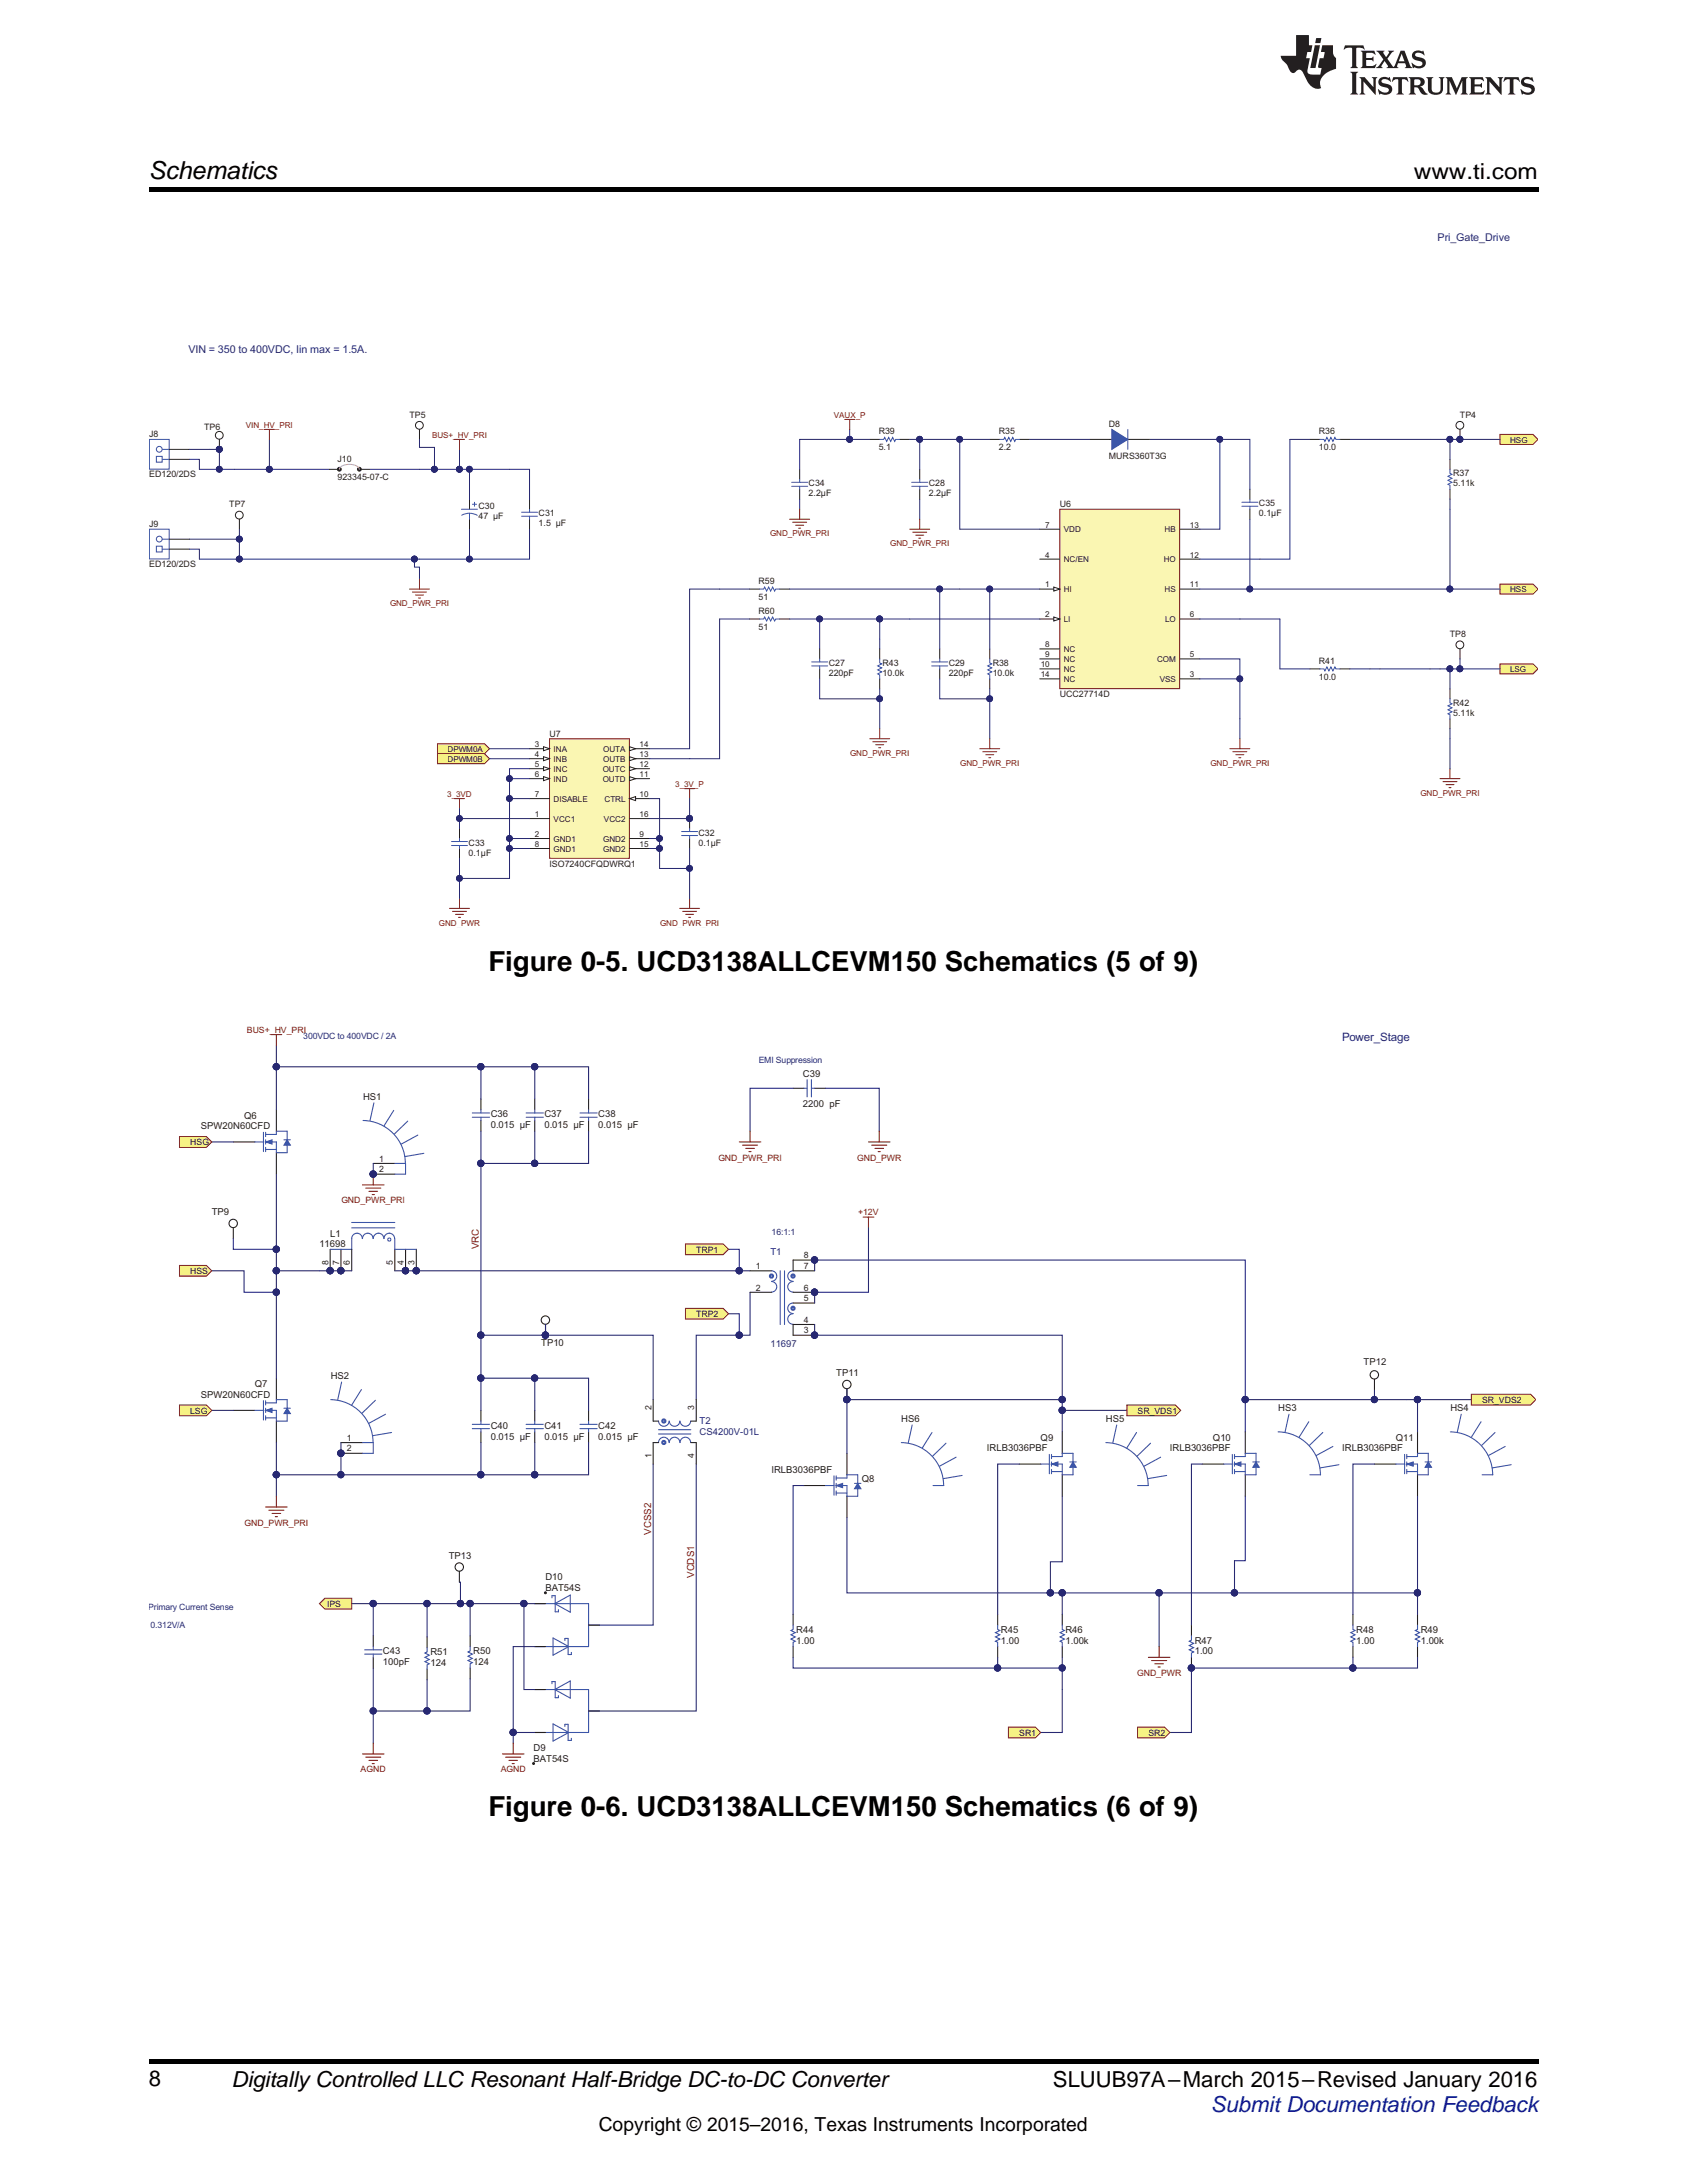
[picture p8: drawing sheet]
<svg xmlns="http://www.w3.org/2000/svg" width="216mm" height="279mm" viewBox="0 0 216 279" stroke-linecap="round" stroke-linejoin="round" font-family="sans-serif">
<defs><g id="words">
<g font-size="3.5">
<text x="62.5" y="124.3">Figure 0-5. UCD3138ALLCEVM150 Schematics (5 of 9)</text>
<text x="62.5" y="232.5">Figure 0-6. UCD3138ALLCEVM150 Schematics (6 of 9)</text>
</g>
<text font-size="3.2" x="19" y="23">Schematics</text>
<g font-size="2.8">
<text x="180.9" y="23">www.ti.com</text>
<text x="19" y="267">8</text>
<text x="29.6" y="267.1">Digitally Controlled LLC Resonant Half-Bridge DC-to-DC Converter</text>
<text x="134.8" y="267.1">SLUUB97A–March 2015–Revised January 2016</text>
</g>
<text font-size="2.8" fill="#00f" x="155" y="270.4">Submit Documentation Feedback</text>
<text font-size="2.5" x="76.6" y="272.7">Copyright © 2015–2016, Texas Instruments Incorporated</text>
<text font-size="1.5" fill="#272872" x="171.8" y="133.2">Power_Stage</text>
<g font-size="1.4" fill="#272872">
<text x="184" y="30.8">Pri_Gate_Drive</text>
<text x="24.1" y="45.2">VIN = 350 to 400VDC, Iin max = 1.5A.</text>
</g>
<g font-size="1.3" fill="#7e1315">
<text x="61.3" y="159.9" transform="rotate(-90 61.3 159.9)">VRC</text>
<text x="83.3" y="196.5" transform="rotate(-90 83.3 196.5)">VCSS2</text>
<text x="88.8" y="201.9" transform="rotate(-90 88.8 201.9)">VCDS1</text>
</g>
<g font-size="1.2" fill="#231f20">
<text x="102.8" y="137.8">C39</text>
<text x="31.2" y="143.2">Q6</text>
<text x="46.5" y="140.8">HS1</text>
<text x="62.8" y="143">C36</text>
<text x="69.7" y="143">C37</text>
<text x="76.6" y="143">C38</text>
<text x="102.8" y="141.6">2200 pF</text>
<text x="25.7" y="144.5">SPW20N60CFD</text>
<text x="62.8" y="144.4">0.015 µF</text>
<text x="69.7" y="144.4">0.015 µF</text>
<text x="76.6" y="144.4">0.015 µF</text>
<text x="27.1" y="155.5">TP9</text>
<text x="40.9" y="159.6">11698</text>
<text x="42.3" y="158.3">L1</text>
<text x="69.3" y="172.3">TP10</text>
<text x="25.7" y="178.9">SPW20N60CFD</text>
<text x="32.6" y="177.5">Q7</text>
<text x="42.3" y="176.5">HS2</text>
<text x="107" y="176.1">TP11</text>
<text x="174.5" y="174.7">TP12</text>
<text x="62.8" y="184.2">0.015 µF</text>
<text x="62.8" y="182.9">C40</text>
<text x="69.7" y="184.2">0.015 µF</text>
<text x="69.7" y="182.9">C41</text>
<text x="76.6" y="184.2">0.015 µF</text>
<text x="76.6" y="182.9">C42</text>
<text x="115.3" y="182">HS6</text>
<text x="126.3" y="185.7">IRLB3036PBF</text>
<text x="133.2" y="184.4">Q9</text>
<text x="141.5" y="182">HS5</text>
<text x="149.7" y="185.7">IRLB3036PBF</text>
<text x="155.2" y="184.4">Q10</text>
<text x="163.6" y="180.6">HS3</text>
<text x="171.8" y="185.7">IRLB3036PBF</text>
<text x="178.6" y="184.4">Q11</text>
<text x="185.6" y="180.6">HS4</text>
<text x="98.7" y="188.5">IRLB3036PBF</text>
<text x="110.3" y="189.7">Q8</text>
<text x="57.4" y="199.5">TP13</text>
<text x="69.8" y="203.6">BAT54S</text>
<text x="69.8" y="202.2">D10</text>
<text x="101.9" y="209">R44</text>
<text x="128.1" y="209">R45</text>
<text x="136.4" y="209">R46</text>
<text x="173.6" y="209">R48</text>
<text x="181.8" y="209">R49</text>
<text x="49" y="213.1">100pF</text>
<text x="49" y="211.7">C43</text>
<text x="55.1" y="213.2">124</text>
<text x="55.1" y="211.8">R51</text>
<text x="60.6" y="213.1">124</text>
<text x="60.6" y="211.7">R50</text>
<text x="101.9" y="210.4">1.00</text>
<text x="128.1" y="210.4">1.00</text>
<text x="136.4" y="210.4">1.00k</text>
<text x="152.9" y="211.7">1.00</text>
<text x="152.9" y="210.4">R47</text>
<text x="173.6" y="210.4">1.00</text>
<text x="181.8" y="210.4">1.00k</text>
<text x="68.3" y="225.5">BAT54S</text>
<text x="68.3" y="224.1">D9</text>
</g>
<g font-size="1.2" fill="#272872">
<text x="98.6" y="160.6">T1</text>
<text x="98.6" y="172.4">11697</text>
<text x="89.5" y="182.3">T2</text>
<text x="89.5" y="183.7">CS4200V-01L</text>
</g>
<g font-size="1.1" fill="#231f20">
<text x="52.4" y="53.4">TP5</text>
<text x="186.8" y="53.4">TP4</text>
<text x="19.1" y="56">J8</text>
<text x="26.1" y="55">TP6</text>
<text x="43.2" y="59.2">J10</text>
<text x="112.5" y="57.7">5.1</text>
<text x="112.5" y="55.6">R39</text>
<text x="127.8" y="57.7">2.2</text>
<text x="127.8" y="55.6">R35</text>
<text x="141.9" y="54.6">D8</text>
<text x="141.9" y="58.7">MURS360T3G</text>
<text x="168.8" y="57.7">10.0</text>
<text x="168.8" y="55.6">R36</text>
<text x="19.1" y="61.1">ED120/2DS</text>
<text x="29.3" y="64.9">TP7</text>
<text x="43.2" y="61.5">923345-07-C</text>
<text x="61.2" y="65.2">C30</text>
<text x="103.5" y="63.5">2.2µF</text>
<text x="103.5" y="62.2">C34</text>
<text x="118.9" y="63.5">2.2µF</text>
<text x="118.9" y="62.2">C28</text>
<text x="135.6" y="64.9">U6</text>
<text x="161.1" y="64.8">C35</text>
<text x="186" y="62.2">5.11k</text>
<text x="186" y="61">R37</text>
<text x="19.1" y="67.5">J9</text>
<text x="61.2" y="66.5">47 µF</text>
<text x="68.9" y="67.4">1.5 µF</text>
<text x="68.9" y="66.1">C31</text>
<text x="161.1" y="66.1">0.1µF</text>
<text x="19.1" y="72.6">ED120/2DS</text>
<text x="97.1" y="76.8">51</text>
<text x="97.1" y="74.8">R59</text>
<text x="97.1" y="80.7">51</text>
<text x="97.1" y="78.6">R60</text>
<text x="185.6" y="81.5">TP8</text>
<text x="106.1" y="86.5">220pF</text>
<text x="106.1" y="85.2">C27</text>
<text x="113" y="86.5">10.0k</text>
<text x="113" y="85.2">R43</text>
<text x="121.4" y="86.5">220pF</text>
<text x="121.4" y="85.2">C29</text>
<text x="127" y="85.2">R38</text>
<text x="127" y="86.5">10.0k</text>
<text x="135.6" y="89.2">UCC27714D</text>
<text x="168.8" y="87">10.0</text>
<text x="168.8" y="85">R41</text>
<text x="70.3" y="94.3">U7</text>
<text x="186" y="91.6">5.11k</text>
<text x="186" y="90.3">R42</text>
<text x="89.4" y="107">C32</text>
<text x="60" y="109.5">0.1µF</text>
<text x="60" y="108.2">C33</text>
<text x="70.3" y="110.9">ISO7240CFQDWRQ1</text>
<text x="89.4" y="108.2">0.1µF</text>
<text x="24.3" y="146.6">HSG</text>
<text x="48.5" y="148.7">1</text>
<text x="48.5" y="150.1">2</text>
<text x="42" y="161.9" transform="rotate(-90 42 161.9)">8</text>
<text x="43.4" y="161.9" transform="rotate(-90 43.4 161.9)">7</text>
<text x="44.8" y="161.9" transform="rotate(-90 44.8 161.9)">6</text>
<text x="50.3" y="161.9" transform="rotate(-90 50.3 161.9)">5</text>
<text x="51.7" y="161.9" transform="rotate(-90 51.7 161.9)">4</text>
<text x="53.1" y="161.9" transform="rotate(-90 53.1 161.9)">3</text>
<text x="89.1" y="160.3">TRP1</text>
<text x="102.9" y="161">8</text>
<text x="24.3" y="163.1">HSS</text>
<text x="96.7" y="162.4">1</text>
<text x="96.7" y="165.2">2</text>
<text x="102.9" y="166.5">5</text>
<text x="102.9" y="162.4">7</text>
<text x="102.9" y="165.2">6</text>
<text x="89.1" y="168.6">TRP2</text>
<text x="102.9" y="170.7">3</text>
<text x="102.9" y="169.3">4</text>
<text x="189.7" y="179.6">SR_VDS2</text>
<text x="24.3" y="181">LSG</text>
<text x="44.4" y="184.4">1</text>
<text x="44.4" y="185.8">2</text>
<text x="83.4" y="180.5" transform="rotate(-90 83.4 180.5)">2</text>
<text x="88.9" y="180.5" transform="rotate(-90 88.9 180.5)">3</text>
<text x="145.6" y="181">SR_VDS1</text>
<text x="83.4" y="186.6" transform="rotate(-90 83.4 186.6)">1</text>
<text x="88.9" y="186.6" transform="rotate(-90 88.9 186.6)">4</text>
<text x="41.9" y="205.7">IPS</text>
<text x="130.4" y="222.2">SR1</text>
<text x="147" y="222.2">SR2</text>
</g>
<g font-size="1.1" fill="#7e1315">
<text x="31.6" y="132.2">BUS+_HV_PRI</text>
<text x="91.9" y="148.5">GND_PWR_PRI</text>
<text x="109.7" y="148.5">GND_PWR</text>
<text x="43.7" y="154">GND_PWR_PRI</text>
<text x="109.8" y="155.5">+12V</text>
<text x="31.3" y="195.3">GND_PWR_PRI</text>
<text x="145.5" y="214.5">GND_PWR</text>
<text x="46.2" y="226.9">AGND</text>
<text x="64.1" y="226.9">AGND</text>
</g>
<g font-size="1.1" fill="#272872">
<text x="38.8" y="133">300VDC to 400VDC / 2A</text>
<text x="97.1" y="136">EMI Suppression</text>
<text x="98.7" y="158.1">16:1:1</text>
<text x="19" y="206.1">Primary Current Sense</text>
<text x="19.3" y="208.4">0.312V/A</text>
</g>
<g font-size="1" fill="#7e1315">
<text x="106.7" y="53.5">VAUX_P</text>
<text x="31.5" y="54.7">VIN_HV_PRI</text>
<text x="55.3" y="56">BUS+_HV_PRI</text>
<text x="98.6" y="68.7">GND_PWR_PRI</text>
<text x="113.9" y="69.9">GND_PWR_PRI</text>
<text x="49.9" y="77.6">GND_PWR_PRI</text>
<text x="57.2" y="102">3_3VD</text>
<text x="86.4" y="100.7">3_3V_P</text>
<text x="108.8" y="96.7">GND_PWR_PRI</text>
<text x="122.9" y="98">GND_PWR_PRI</text>
<text x="154.9" y="98">GND_PWR_PRI</text>
<text x="181.8" y="101.9">GND_PWR_PRI</text>
<text x="56.2" y="118.5">GND_PWR</text>
<text x="84.5" y="118.5">GND_PWR_PRI</text>
</g>
<g font-size="1" fill="#231f20">
<text x="193.3" y="56.6">HSG</text>
<text x="133.8" y="71.4">4</text>
<text x="133.8" y="67.5">7</text>
<text x="136.1" y="72">NC/EN</text>
<text x="136.1" y="68.1">VDD</text>
<text x="148.9" y="72">HO</text>
<text x="149.1" y="68.1">HB</text>
<text x="152.3" y="67.5">13</text>
<text x="152.3" y="71.4">12</text>
<text x="133.8" y="75.2">1</text>
<text x="136.1" y="75.8">HI</text>
<text x="149.1" y="75.8">HS</text>
<text x="152.3" y="75.2">11</text>
<text x="193.3" y="75.8">HSS</text>
<text x="133.8" y="79">2</text>
<text x="133.8" y="82.8">8</text>
<text x="136.1" y="79.7">LI</text>
<text x="136.1" y="83.5">NC</text>
<text x="149.1" y="79.7">LO</text>
<text x="152.3" y="79">6</text>
<text x="133.2" y="85.4">10</text>
<text x="133.2" y="86.7">14</text>
<text x="133.8" y="84.1">9</text>
<text x="136.1" y="84.7">NC</text>
<text x="136.1" y="86">NC</text>
<text x="136.1" y="87.3">NC</text>
<text x="148.1" y="84.7">COM</text>
<text x="148.4" y="87.3">VSS</text>
<text x="152.3" y="86.7">3</text>
<text x="152.3" y="84.1">5</text>
<text x="193.3" y="86">LSG</text>
<text x="68.5" y="95.6">3</text>
<text x="81.9" y="95.6">14</text>
<text x="57.3" y="96.2">DPWM0A</text>
<text x="57.3" y="97.5">DPWM0B</text>
<text x="68.5" y="96.9">4</text>
<text x="68.5" y="98.2">5</text>
<text x="68.5" y="99.5">6</text>
<text x="68.5" y="102">7</text>
<text x="70.9" y="96.2">INA</text>
<text x="70.9" y="97.5">INB</text>
<text x="70.9" y="98.8">INC</text>
<text x="70.9" y="100.1">IND</text>
<text x="77.1" y="100.1">OUTD</text>
<text x="77.1" y="98.8">OUTC</text>
<text x="77.2" y="97.5">OUTB</text>
<text x="77.2" y="96.2">OUTA</text>
<text x="81.9" y="99.5">11</text>
<text x="81.9" y="98.2">12</text>
<text x="81.9" y="96.9">13</text>
<text x="81.9" y="102">10</text>
<text x="68.5" y="104.5">1</text>
<text x="68.5" y="107.1">2</text>
<text x="70.9" y="105.2">VCC1</text>
<text x="70.9" y="107.7">GND1</text>
<text x="70.9" y="102.6">DISABLE</text>
<text x="77.2" y="107.7">GND2</text>
<text x="77.3" y="105.2">VCC2</text>
<text x="77.4" y="102.6">CTRL</text>
<text x="81.9" y="107.1">9</text>
<text x="81.9" y="104.5">16</text>
<text x="68.5" y="108.4">8</text>
<text x="70.9" y="109">GND1</text>
<text x="77.2" y="109">GND2</text>
<text x="81.9" y="108.4">15</text>
</g>
</g></defs>
<path d="M19 263.5h177.8v.6h-177.8z" fill="#000"/>
<circle cx="69.8" cy="169" r=".54" fill="#fff"/>
<g fill="none" stroke="#231f20" stroke-width=".14">
<path d="M69.8 169.5v1.4"/>
<circle cx="69.8" cy="169" r=".54"/>
</g>
<circle cx="69.8" cy="170.9" r=".4" fill="#272872"/>
<circle cx="69.8" cy="170.9" r=".4" fill="none" stroke="#272872" stroke-width=".13"/>
<circle cx="69.8" cy="170.9" r=".4" fill="#272872"/>
<circle cx="69.8" cy="170.9" r=".4" fill="none" stroke="#272872" stroke-width=".13"/>
<path d="M60.2 209.4v1.3M60.2 213.5v1.4" fill="none" stroke="#231f20" stroke-width=".14"/>
<path d="M60.2 210.7v.6l-.3 .1 .5 .3-.5 .3 .5 .3-.5 .2 .5 .3-.2 .1v.6" fill="none" stroke="#3853a3" stroke-width=".14"/>
<circle cx="58.8" cy="200.6" r=".54" fill="#fff"/>
<g fill="none" stroke="#231f20" stroke-width=".14">
<path d="M58.8 201.1v1.4M68.4 216.2h1.4M75.3 219h1.4M135.9 206.6v1.4M135.9 210.7v1.4M68.4 221.7h1.4"/>
<circle cx="58.8" cy="200.6" r=".54"/>
</g>
<path d="M68.4 216.2h6.9v5.5h-6.9M70.6 215.5v-.3h.5v2.1h.4v-.3M71 216.2l2-1.1v2.2zM75.3 219h1.4M135.9 208v.5l.3 .2-.5 .3 .5 .2-.5 .3 .5 .3-.5 .3 .2 .1v.5M70.8 220.6l2 1.1-2 1.1zM72.3 221v-.3h.4v2.1h.4v-.3" fill="none" stroke="#3853a3" stroke-width=".14"/>
<circle cx="68.3" cy="225.7" r=".12" fill="#231f20"/>
<circle cx="68.3" cy="225.7" r=".12" fill="none" stroke="#231f20" stroke-width=".13"/>
<path d="M173.1 206.6v1.4M173.1 210.7v1.4" fill="none" stroke="#231f20" stroke-width=".14"/>
<path d="M173.1 208v.5l.3 .2-.5 .3 .5 .2-.5 .3 .5 .3-.5 .3 .2 .1v.5" fill="none" stroke="#3853a3" stroke-width=".14"/>
<circle cx="108.4" cy="177.2" r=".54" fill="#fff"/>
<g fill="none" stroke="#231f20" stroke-width=".14">
<path d="M108.4 177.8v1.3"/>
<circle cx="108.4" cy="177.2" r=".54"/>
</g>
<circle cx="108.4" cy="179.1" r=".4" fill="#272872"/>
<circle cx="108.4" cy="179.1" r=".4" fill="none" stroke="#272872" stroke-width=".13"/>
<circle cx="108.4" cy="179.1" r=".4" fill="#272872"/>
<circle cx="108.4" cy="179.1" r=".4" fill="none" stroke="#272872" stroke-width=".13"/>
<path d="M101.5 206.6v1.4M101.5 210.7v1.4" fill="none" stroke="#231f20" stroke-width=".14"/>
<path d="M101.5 208v.5l-.3 .2 .6 .3-.6 .2 .6 .3-.6 .3 .6 .3-.3 .1v.5" fill="none" stroke="#3853a3" stroke-width=".14"/>
<circle cx="175.9" cy="176" r=".54" fill="#fff"/>
<g fill="none" stroke="#231f20" stroke-width=".14">
<path d="M175.9 176.5v1.4M127.7 206.6v1.4M127.7 210.7v1.4M181.4 206.6v1.4M181.4 210.7v1.4"/>
<circle cx="175.9" cy="176" r=".54"/>
</g>
<path d="M127.7 208v.5l.3 .2-.6 .3 .6 .2-.6 .3 .6 .3-.6 .3 .3 .1v.5M181.4 208v.5l-.3 .2 .6 .3-.6 .2 .6 .3-.6 .3 .6 .3-.3 .1v.5" fill="none" stroke="#3853a3" stroke-width=".14"/>
<circle cx="29.8" cy="156.6" r=".54" fill="#fff"/>
<g fill="none" stroke="#231f20" stroke-width=".14">
<path d="M29.9 157.2v1.3M68.4 205.2h1.4M68.4 210.7h1.4M75.3 208h1.4"/>
<circle cx="29.8" cy="156.6" r=".54"/>
</g>
<path d="M68.4 205.2h6.9v5.5h-6.9M70.6 204.5v-.3h.5v2.1h.4v-.3M70.8 209.6l2 1.1-2 1.1zM71 205.2l2-1.1v2.2zM72.3 210v-.3h.4v2.1h.4v-.3M75.3 208h1.4" fill="none" stroke="#3853a3" stroke-width=".14"/>
<circle cx="69.8" cy="203.9" r=".12" fill="#231f20"/>
<circle cx="69.8" cy="203.9" r=".12" fill="none" stroke="#231f20" stroke-width=".13"/>
<path d="M54.7 209.5v1.4M54.7 213.6v1.4M152.5 208v1.4M152.5 212.1v1.4" fill="none" stroke="#231f20" stroke-width=".14"/>
<path d="M54.7 210.9v.5l-.3 .2 .5 .2-.5 .3 .5 .3-.5 .3 .5 .2-.2 .2v.5" fill="none" stroke="#3853a3" stroke-width=".14"/>
<circle cx="152.5" cy="213.5" r=".4" fill="#272872"/>
<circle cx="152.5" cy="213.5" r=".4" fill="none" stroke="#272872" stroke-width=".13"/>
<path d="M152.5 209.4v.5l-.3 .2 .6 .2-.6 .3 .6 .3-.6 .3 .6 .2-.3 .2v.5" fill="none" stroke="#3853a3" stroke-width=".14"/>
<circle cx="152.5" cy="213.5" r=".4" fill="#272872"/>
<circle cx="152.5" cy="213.5" r=".4" fill="none" stroke="#272872" stroke-width=".13"/>
<path d="M46.5 143.4a5.5 5.5 0 0 1 5.4 5.5M47.9 141.2l-.5 2.2M50.4 142.1l-1.3 2M50.5 148.9h1.4M52.2 143.5l-1.7 1.6M53.5 145.3l-2.1 1.1M54.2 147.6l-2.4 .4" fill="none" stroke="#3853a3" stroke-width=".14"/>
<path d="M47.8 148.9h2.7M47.8 150.3h2.7" fill="none" stroke="#231f20" stroke-width=".14"/>
<circle cx="47.8" cy="150.3" r=".4" fill="#272872"/>
<circle cx="47.8" cy="150.3" r=".4" fill="none" stroke="#272872" stroke-width=".13"/>
<path d="M51.9 148.9v1.4h-1.4" fill="none" stroke="#3853a3" stroke-width=".14"/>
<circle cx="47.8" cy="150.3" r=".4" fill="#272872"/>
<circle cx="47.8" cy="150.3" r=".4" fill="none" stroke="#272872" stroke-width=".13"/>
<path d="M42.3 179.1a5.5 5.5 0 0 1 5.4 5.5M43.7 176.9l-.5 2.2M46.3 177.8l-1.3 2M48 179.2l-1.7 1.7M46.4 184.6h1.4M49.3 181l-2.1 1.2M50.1 183.3l-2.4 .5" fill="none" stroke="#3853a3" stroke-width=".14"/>
<path d="M43.6 184.6h2.8M43.6 186h2.8" fill="none" stroke="#231f20" stroke-width=".14"/>
<circle cx="43.6" cy="186" r=".4" fill="#272872"/>
<circle cx="43.6" cy="186" r=".4" fill="none" stroke="#272872" stroke-width=".13"/>
<path d="M47.8 184.6v1.4h-1.4" fill="none" stroke="#3853a3" stroke-width=".14"/>
<circle cx="43.6" cy="186" r=".4" fill="#272872"/>
<circle cx="43.6" cy="186" r=".4" fill="none" stroke="#272872" stroke-width=".13"/>
<path d="M102.9 190.1h2.7M47.8 209.4v1.3M47.8 212.1v1.4" fill="none" stroke="#231f20" stroke-width=".14"/>
<path d="M105.6 190.1h1.1M106.7 188.9v2.5M107 189.2h1.4M107 190.1h1.4v1.4M107 191.1h1.4M107 188.9v.5M107 189.9v.5M107 190.8v.6M46.7 211.2h2.2M46.7 211.7h2.2M47.8 210.7v.5M47.8 211.7v.4" fill="none" stroke="#3853a3" stroke-width=".14"/>
<path d="M107 190.1l.8-.2v.5z" fill="#3853a3"/>
<path d="M107 190.1l.8-.2v.5z" fill="none" stroke="#3853a3" stroke-width=".13"/>
<path d="M108.4 188.8v.4" fill="none" stroke="#3853a3" stroke-width=".14"/>
<path d="M108.4 186v2.8M108.4 191.5v2.8" fill="none" stroke="#231f20" stroke-width=".14"/>
<path d="M109.8 189.9l.4 .6h-.8z" fill="#3853a3"/>
<path d="M109.8 189.9l.4 .6h-.8z" fill="none" stroke="#3853a3" stroke-width=".13"/>
<path d="M108.4 188.8h1.4v1.1M109.4 189.9h.8M109.8 190.5v1h-1.4M133.2 187.4h1.1M134.3 186.1v2.5M134.6 186.4h1.3M134.6 187.4h1.3v1.4M134.6 188.3h1.3M134.6 186.1v.6M134.6 187.1v.6M134.6 188.1v.5" fill="none" stroke="#3853a3" stroke-width=".14"/>
<path d="M130.4 187.4h2.8" fill="none" stroke="#231f20" stroke-width=".14"/>
<path d="M134.6 187.4l.8-.3v.6z" fill="#3853a3"/>
<path d="M134.6 187.4l.8-.3v.6z" fill="none" stroke="#3853a3" stroke-width=".13"/>
<path d="M135.9 186v.4" fill="none" stroke="#3853a3" stroke-width=".14"/>
<path d="M135.9 183.3v2.7M135.9 188.8v2.7" fill="none" stroke="#231f20" stroke-width=".14"/>
<path d="M137.3 187.1l.4 .7h-.8z" fill="#3853a3"/>
<path d="M137.3 187.1l.4 .7h-.8z" fill="none" stroke="#3853a3" stroke-width=".13"/>
<path d="M135.9 186h1.4v1.1M136.9 187.1h.8M137.3 187.8v1h-1.4M156.6 187.4h1.1M157.7 186.1v2.5M158 186.4h1.4M158 187.4h1.4v1.4M158 188.3h1.4M158 186.1v.6M158 187.1v.6M158 188.1v.5" fill="none" stroke="#3853a3" stroke-width=".14"/>
<path d="M153.9 187.4h2.7" fill="none" stroke="#231f20" stroke-width=".14"/>
<path d="M158 187.4l.8-.3v.6z" fill="#3853a3"/>
<path d="M158 187.4l.8-.3v.6z" fill="none" stroke="#3853a3" stroke-width=".13"/>
<path d="M159.4 186v.4" fill="none" stroke="#3853a3" stroke-width=".14"/>
<path d="M159.4 183.3v2.7M159.4 188.8v2.7" fill="none" stroke="#231f20" stroke-width=".14"/>
<path d="M160.7 187.1l.5 .7h-.9z" fill="#3853a3"/>
<path d="M160.7 187.1l.5 .7h-.9z" fill="none" stroke="#3853a3" stroke-width=".13"/>
<path d="M159.4 186h1.3v1.1M160.3 187.1h.9M160.7 187.8v1h-1.3M178.7 187.4h1.1M179.8 186.1v2.5M180 186.4h1.4M180 187.4h1.4v1.4M180 188.3h1.4M180 186.1v.6M180 187.1v.6M180 188.1v.5" fill="none" stroke="#3853a3" stroke-width=".14"/>
<path d="M175.9 187.4h2.8" fill="none" stroke="#231f20" stroke-width=".14"/>
<path d="M180 187.4l.9-.3v.6z" fill="#3853a3"/>
<path d="M180 187.4l.9-.3v.6z" fill="none" stroke="#3853a3" stroke-width=".13"/>
<path d="M181.4 186v.4" fill="none" stroke="#3853a3" stroke-width=".14"/>
<path d="M181.4 183.3v2.7M181.4 188.8v2.7" fill="none" stroke="#231f20" stroke-width=".14"/>
<path d="M182.8 187.1l.4 .7h-.8z" fill="#3853a3"/>
<path d="M182.8 187.1l.4 .7h-.8z" fill="none" stroke="#3853a3" stroke-width=".13"/>
<g fill="none" stroke="#3853a3" stroke-width=".14">
<path d="M102.9 139.3h.4M103.3 138.2v2.2M103.8 138.2v2.2M103.8 139.3h.5M45 157.2h5.5M45 156.5h5.5M60.4 142.4h2.2M60.4 143h2.2M61.5 142v.4M61.5 143v.4M67.3 142.4h2.2M67.3 143h2.2"/>
<path d="M68.4 142v.4M68.4 143v.4M74.2 142.4h2.2M74.2 143h2.2M75.3 142v.4M75.3 143v.4M60.4 182.3h2.2M60.4 182.8h2.2M61.5 181.9v.4M61.5 182.8v.5M67.3 182.3h2.2M67.3 182.8h2.2"/>
<path d="M68.4 181.9v.4M68.4 182.8v.5M74.2 182.3h2.2M74.2 182.8h2.2M75.3 181.9v.4M75.3 182.8v.5M115.3 184.6a5.5 5.5 0 0 1 5.5 5.5M116.7 182.4l-.5 2.2M119.3 183.3l-1.3 2M119.4 190.1h1.4M121.1 184.7l-1.7 1.7M122.4 186.5l-2.2 1.2"/>
<path d="M123.1 188.8l-2.4 .5M141.5 184.6a5.5 5.5 0 0 1 5.4 5.5M142.9 182.4l-.5 2.2M145.5 183.3l-1.3 2M145.6 190.1h1.4M147.2 184.7l-1.7 1.7M148.5 186.5l-2.1 1.2M149.3 188.8l-2.4 .5M163.6 183.3a5.5 5.5 0 0 1 5.4 5.5M165 181l-.5 2.3M167.5 182l-1.2 1.9M167.6 188.8h1.4"/>
<path d="M169.3 183.3l-1.7 1.7M170.6 185.1l-2.1 1.2M171.4 187.5l-2.5 .4M181.4 186h1.4v1.1M182.4 187.1h.8M182.8 187.8v1h-1.4M185.6 183.3a5.5 5.5 0 0 1 5.4 5.5M187 181l-.5 2.3M189.5 182l-1.2 1.9M189.7 188.8h1.4M191.3 183.3l-1.7 1.7M192.6 185.1l-2.1 1.2"/>
<path d="M193.4 187.5l-2.4 .4"/>
</g>
<g fill="none" stroke="#231f20" stroke-width=".14">
<path d="M101.5 139.3h1.4M104.3 139.3h1.3M51.9 159.9v2.7M61.5 140.7v1.3M61.5 143.4v1.4M68.4 140.7v1.3M68.4 143.4v1.4M75.3 140.7v1.3M75.3 143.4v1.4M61.5 180.5v1.4M61.5 183.3v1.3M68.4 180.5v1.4"/>
<path d="M68.4 183.3v1.3M75.3 180.5v1.4M75.3 183.3v1.3"/>
</g>
<circle cx="51.9" cy="162.6" r=".4" fill="#272872"/>
<circle cx="51.9" cy="162.6" r=".4" fill="none" stroke="#272872" stroke-width=".13"/>
<path d="M53.3 159.9v2.7" fill="none" stroke="#231f20" stroke-width=".14"/>
<circle cx="53.3" cy="162.6" r=".4" fill="#272872"/>
<circle cx="53.3" cy="162.6" r=".4" fill="none" stroke="#272872" stroke-width=".13"/>
<path d="M42.3 159.9v2.7M50.5 159.9v2.7" fill="none" stroke="#231f20" stroke-width=".14"/>
<path d="M50.5 158.5a.68 .68 0 0 0-.7-.7 .68 .68 0 0 0-.7 .7M50.5 158.5v1.4h2.8" fill="none" stroke="#3853a3" stroke-width=".14"/>
<circle cx="49.8" cy="158.6" r=".06" fill="none" stroke="#3853a3" stroke-width=".41"/>
<circle cx="42.2" cy="162.6" r=".4" fill="#272872"/>
<circle cx="42.2" cy="162.6" r=".4" fill="none" stroke="#272872" stroke-width=".13"/>
<path d="M46.4 158.5a.67 .67 0 0 0-.7-.7 .67 .67 0 0 0-.7 .7" fill="none" stroke="#3853a3" stroke-width=".14"/>
<path d="M43.6 159.9v2.7" fill="none" stroke="#231f20" stroke-width=".14"/>
<circle cx="43.6" cy="162.6" r=".4" fill="#272872"/>
<circle cx="43.6" cy="162.6" r=".4" fill="none" stroke="#272872" stroke-width=".13"/>
<path d="M45 158.5v1.4h-2.7M47.7 158.5a.68 .68 0 0 0-.6-.7 .68 .68 0 0 0-.7 .7M49.1 158.5a.68 .68 0 0 0-.7-.7 .68 .68 0 0 0-.6 .7" fill="none" stroke="#3853a3" stroke-width=".14"/>
<path d="M45 159.9v2.7" fill="none" stroke="#231f20" stroke-width=".14"/>
<circle cx="51.9" cy="162.6" r=".4" fill="#272872"/>
<circle cx="51.9" cy="162.6" r=".4" fill="none" stroke="#272872" stroke-width=".13"/>
<circle cx="53.3" cy="162.6" r=".4" fill="#272872"/>
<circle cx="53.3" cy="162.6" r=".4" fill="none" stroke="#272872" stroke-width=".13"/>
<circle cx="42.2" cy="162.6" r=".4" fill="#272872"/>
<circle cx="42.2" cy="162.6" r=".4" fill="none" stroke="#272872" stroke-width=".13"/>
<circle cx="43.6" cy="162.6" r=".4" fill="#272872"/>
<circle cx="43.6" cy="162.6" r=".4" fill="none" stroke="#272872" stroke-width=".13"/>
<path d="M29.9 146.2h2.7" fill="none" stroke="#231f20" stroke-width=".14"/>
<path d="M32.6 146.2h1.1M33.7 144.9v2.5M34 145.2h1.4M34 146.2h1.4v1.3M34 147.1h1.4M34 144.9v.6M34 145.9v.5M34 146.8v.6" fill="none" stroke="#3853a3" stroke-width=".14"/>
<path d="M34 146.2l.8-.3v.5z" fill="#3853a3"/>
<path d="M34 146.2l.8-.3v.5z" fill="none" stroke="#3853a3" stroke-width=".13"/>
<path d="M35.4 144.8v.4" fill="none" stroke="#3853a3" stroke-width=".14"/>
<path d="M35.4 142v2.8M35.4 147.5v2.8" fill="none" stroke="#231f20" stroke-width=".14"/>
<path d="M36.7 145.9l.5 .7h-.9z" fill="#3853a3"/>
<path d="M36.7 145.9l.5 .7h-.9z" fill="none" stroke="#3853a3" stroke-width=".13"/>
<path d="M35.4 144.8h1.3v1.1M36.3 145.9h.9M36.7 146.6v.9h-1.3M33.7 179.3v2.4M34 179.6h1.4M34 179.3v.5M32.6 180.5h1.1M34 180.5h1.4v1.4M34 181.5h1.4M34 180.2v.6M34 181.2v.5" fill="none" stroke="#3853a3" stroke-width=".14"/>
<path d="M29.9 180.5h2.7" fill="none" stroke="#231f20" stroke-width=".14"/>
<path d="M34 180.5l.8-.3v.6z" fill="#3853a3"/>
<path d="M34 180.5l.8-.3v.6z" fill="none" stroke="#3853a3" stroke-width=".13"/>
<path d="M35.4 179.1v.5" fill="none" stroke="#3853a3" stroke-width=".14"/>
<path d="M35.4 176.4v2.7M35.4 181.9v2.7" fill="none" stroke="#231f20" stroke-width=".14"/>
<path d="M36.7 180.2l.5 .7h-.9z" fill="#3853a3"/>
<path d="M36.7 180.2l.5 .7h-.9z" fill="none" stroke="#3853a3" stroke-width=".13"/>
<path d="M35.4 179.1h1.3v1.1M36.3 180.2h.9M36.7 180.9v1h-1.3" fill="none" stroke="#3853a3" stroke-width=".14"/>
<path d="M35.4 188.8h26.1" fill="none" stroke="#272872" stroke-width=".14"/>
<circle cx="61.5" cy="188.7" r=".4" fill="#272872"/>
<circle cx="61.5" cy="188.7" r=".4" fill="none" stroke="#272872" stroke-width=".13"/>
<circle cx="43.6" cy="188.7" r=".4" fill="#272872"/>
<circle cx="43.6" cy="188.7" r=".4" fill="none" stroke="#272872" stroke-width=".13"/>
<circle cx="35.4" cy="188.7" r=".4" fill="#272872"/>
<circle cx="35.4" cy="188.7" r=".4" fill="none" stroke="#272872" stroke-width=".13"/>
<path d="M61.5 188.8h6.9" fill="none" stroke="#272872" stroke-width=".14"/>
<circle cx="68.4" cy="188.7" r=".4" fill="#272872"/>
<circle cx="68.4" cy="188.7" r=".4" fill="none" stroke="#272872" stroke-width=".13"/>
<circle cx="61.5" cy="188.7" r=".4" fill="#272872"/>
<circle cx="61.5" cy="188.7" r=".4" fill="none" stroke="#272872" stroke-width=".13"/>
<path d="M75.3 184.6v4.2h-6.9" fill="none" stroke="#272872" stroke-width=".14"/>
<circle cx="68.4" cy="188.7" r=".4" fill="#272872"/>
<circle cx="68.4" cy="188.7" r=".4" fill="none" stroke="#272872" stroke-width=".13"/>
<path d="M68.4 184.6v4.2" fill="none" stroke="#272872" stroke-width=".14"/>
<circle cx="68.4" cy="188.7" r=".4" fill="#272872"/>
<circle cx="68.4" cy="188.7" r=".4" fill="none" stroke="#272872" stroke-width=".13"/>
<path d="M61.5 184.6v4.2" fill="none" stroke="#272872" stroke-width=".14"/>
<circle cx="61.5" cy="188.7" r=".4" fill="#272872"/>
<circle cx="61.5" cy="188.7" r=".4" fill="none" stroke="#272872" stroke-width=".13"/>
<path d="M35.4 188.8v2.7" fill="none" stroke="#272872" stroke-width=".14"/>
<circle cx="35.4" cy="188.7" r=".4" fill="#272872"/>
<circle cx="35.4" cy="188.7" r=".4" fill="none" stroke="#272872" stroke-width=".13"/>
<path d="M101.5 139.3h-5.5v5.5M35.4 184.6v4.2" fill="none" stroke="#272872" stroke-width=".14"/>
<circle cx="35.4" cy="188.7" r=".4" fill="#272872"/>
<circle cx="35.4" cy="188.7" r=".4" fill="none" stroke="#272872" stroke-width=".13"/>
<path d="M60.2 214.9v4.1h-5.5" fill="none" stroke="#272872" stroke-width=".14"/>
<circle cx="54.6" cy="219" r=".4" fill="#272872"/>
<circle cx="54.6" cy="219" r=".4" fill="none" stroke="#272872" stroke-width=".13"/>
<path d="M47.8 219h6.9" fill="none" stroke="#272872" stroke-width=".14"/>
<circle cx="54.6" cy="219" r=".4" fill="#272872"/>
<circle cx="54.6" cy="219" r=".4" fill="none" stroke="#272872" stroke-width=".13"/>
<circle cx="47.8" cy="219" r=".4" fill="#272872"/>
<circle cx="47.8" cy="219" r=".4" fill="none" stroke="#272872" stroke-width=".13"/>
<path d="M47.8 213.5v9.6" fill="none" stroke="#272872" stroke-width=".14"/>
<circle cx="47.8" cy="219" r=".4" fill="#272872"/>
<circle cx="47.8" cy="219" r=".4" fill="none" stroke="#272872" stroke-width=".13"/>
<path d="M54.7 215v4" fill="none" stroke="#272872" stroke-width=".14"/>
<circle cx="54.6" cy="219" r=".4" fill="#272872"/>
<circle cx="54.6" cy="219" r=".4" fill="none" stroke="#272872" stroke-width=".13"/>
<path d="M68.4 210.7h-2.7v11" fill="none" stroke="#272872" stroke-width=".14"/>
<circle cx="65.7" cy="221.7" r=".4" fill="#272872"/>
<circle cx="65.7" cy="221.7" r=".4" fill="none" stroke="#272872" stroke-width=".13"/>
<path d="M65.7 221.7h2.7" fill="none" stroke="#272872" stroke-width=".14"/>
<circle cx="65.7" cy="221.7" r=".4" fill="#272872"/>
<circle cx="65.7" cy="221.7" r=".4" fill="none" stroke="#272872" stroke-width=".13"/>
<path d="M65.7 221.7v1.4" fill="none" stroke="#272872" stroke-width=".14"/>
<circle cx="65.7" cy="221.7" r=".4" fill="#272872"/>
<circle cx="65.7" cy="221.7" r=".4" fill="none" stroke="#272872" stroke-width=".13"/>
<path d="M134.4 203.9h1.5" fill="none" stroke="#272872" stroke-width=".14"/>
<circle cx="135.9" cy="203.9" r=".4" fill="#272872"/>
<circle cx="135.9" cy="203.9" r=".4" fill="none" stroke="#272872" stroke-width=".13"/>
<circle cx="134.4" cy="203.9" r=".4" fill="#272872"/>
<circle cx="134.4" cy="203.9" r=".4" fill="none" stroke="#272872" stroke-width=".13"/>
<path d="M181.4 191.5v12.4" fill="none" stroke="#272872" stroke-width=".14"/>
<circle cx="181.4" cy="203.9" r=".4" fill="#272872"/>
<circle cx="181.4" cy="203.9" r=".4" fill="none" stroke="#272872" stroke-width=".13"/>
<path d="M181.4 203.9v2.7" fill="none" stroke="#272872" stroke-width=".14"/>
<circle cx="181.4" cy="203.9" r=".4" fill="#272872"/>
<circle cx="181.4" cy="203.9" r=".4" fill="none" stroke="#272872" stroke-width=".13"/>
<path d="M148.3 203.9h9.7" fill="none" stroke="#272872" stroke-width=".14"/>
<circle cx="148.3" cy="203.9" r=".4" fill="#272872"/>
<circle cx="148.3" cy="203.9" r=".4" fill="none" stroke="#272872" stroke-width=".13"/>
<circle cx="158" cy="203.9" r=".4" fill="#272872"/>
<circle cx="158" cy="203.9" r=".4" fill="none" stroke="#272872" stroke-width=".13"/>
<path d="M135.9 203.9h12.4" fill="none" stroke="#272872" stroke-width=".14"/>
<circle cx="148.3" cy="203.9" r=".4" fill="#272872"/>
<circle cx="148.3" cy="203.9" r=".4" fill="none" stroke="#272872" stroke-width=".13"/>
<circle cx="135.9" cy="203.9" r=".4" fill="#272872"/>
<circle cx="135.9" cy="203.9" r=".4" fill="none" stroke="#272872" stroke-width=".13"/>
<path d="M105.6 139.3h6.9v5.5M135.9 203.9v2.7" fill="none" stroke="#272872" stroke-width=".14"/>
<circle cx="135.9" cy="203.9" r=".4" fill="#272872"/>
<circle cx="135.9" cy="203.9" r=".4" fill="none" stroke="#272872" stroke-width=".13"/>
<path d="M159.4 191.5v8.3h-1.4v4.1" fill="none" stroke="#272872" stroke-width=".14"/>
<circle cx="158" cy="203.9" r=".4" fill="#272872"/>
<circle cx="158" cy="203.9" r=".4" fill="none" stroke="#272872" stroke-width=".13"/>
<path d="M135.9 191.5v8.4h-1.5v4" fill="none" stroke="#272872" stroke-width=".14"/>
<circle cx="134.4" cy="203.9" r=".4" fill="#272872"/>
<circle cx="134.4" cy="203.9" r=".4" fill="none" stroke="#272872" stroke-width=".13"/>
<path d="M148.3 203.9v6.8" fill="none" stroke="#272872" stroke-width=".14"/>
<circle cx="148.3" cy="203.9" r=".4" fill="#272872"/>
<circle cx="148.3" cy="203.9" r=".4" fill="none" stroke="#272872" stroke-width=".13"/>
<path d="M108.4 194.3v9.6h26" fill="none" stroke="#272872" stroke-width=".14"/>
<circle cx="134.4" cy="203.9" r=".4" fill="#272872"/>
<circle cx="134.4" cy="203.9" r=".4" fill="none" stroke="#272872" stroke-width=".13"/>
<path d="M158 203.9h23.4" fill="none" stroke="#272872" stroke-width=".14"/>
<circle cx="158" cy="203.9" r=".4" fill="#272872"/>
<circle cx="158" cy="203.9" r=".4" fill="none" stroke="#272872" stroke-width=".13"/>
<circle cx="181.4" cy="203.9" r=".4" fill="#272872"/>
<circle cx="181.4" cy="203.9" r=".4" fill="none" stroke="#272872" stroke-width=".13"/>
<path d="M45 205.2h2.8" fill="none" stroke="#272872" stroke-width=".14"/>
<circle cx="47.8" cy="205.2" r=".4" fill="#272872"/>
<circle cx="47.8" cy="205.2" r=".4" fill="none" stroke="#272872" stroke-width=".13"/>
<path d="M60.2 205.2v4.2" fill="none" stroke="#272872" stroke-width=".14"/>
<circle cx="60.2" cy="205.2" r=".4" fill="#272872"/>
<circle cx="60.2" cy="205.2" r=".4" fill="none" stroke="#272872" stroke-width=".13"/>
<path d="M58.9 205.2h1.3" fill="none" stroke="#272872" stroke-width=".14"/>
<circle cx="60.2" cy="205.2" r=".4" fill="#272872"/>
<circle cx="60.2" cy="205.2" r=".4" fill="none" stroke="#272872" stroke-width=".13"/>
<circle cx="58.9" cy="205.2" r=".4" fill="#272872"/>
<circle cx="58.9" cy="205.2" r=".4" fill="none" stroke="#272872" stroke-width=".13"/>
<path d="M60.2 205.2h6.9" fill="none" stroke="#272872" stroke-width=".14"/>
<circle cx="67" cy="205.2" r=".4" fill="#272872"/>
<circle cx="67" cy="205.2" r=".4" fill="none" stroke="#272872" stroke-width=".13"/>
<circle cx="60.2" cy="205.2" r=".4" fill="#272872"/>
<circle cx="60.2" cy="205.2" r=".4" fill="none" stroke="#272872" stroke-width=".13"/>
<path d="M54.7 205.2v4.3" fill="none" stroke="#272872" stroke-width=".14"/>
<circle cx="54.6" cy="205.2" r=".4" fill="#272872"/>
<circle cx="54.6" cy="205.2" r=".4" fill="none" stroke="#272872" stroke-width=".13"/>
<path d="M47.8 205.2v4.2" fill="none" stroke="#272872" stroke-width=".14"/>
<circle cx="47.8" cy="205.2" r=".4" fill="#272872"/>
<circle cx="47.8" cy="205.2" r=".4" fill="none" stroke="#272872" stroke-width=".13"/>
<path d="M47.8 205.2h6.9" fill="none" stroke="#272872" stroke-width=".14"/>
<circle cx="47.8" cy="205.2" r=".4" fill="#272872"/>
<circle cx="47.8" cy="205.2" r=".4" fill="none" stroke="#272872" stroke-width=".13"/>
<circle cx="54.6" cy="205.2" r=".4" fill="#272872"/>
<circle cx="54.6" cy="205.2" r=".4" fill="none" stroke="#272872" stroke-width=".13"/>
<path d="M67.1 205.2h1.3" fill="none" stroke="#272872" stroke-width=".14"/>
<circle cx="67" cy="205.2" r=".4" fill="#272872"/>
<circle cx="67" cy="205.2" r=".4" fill="none" stroke="#272872" stroke-width=".13"/>
<path d="M58.8 202.5h.1v2.7" fill="none" stroke="#272872" stroke-width=".14"/>
<circle cx="58.9" cy="205.2" r=".4" fill="#272872"/>
<circle cx="58.9" cy="205.2" r=".4" fill="none" stroke="#272872" stroke-width=".13"/>
<path d="M67.1 205.2v11h1.3" fill="none" stroke="#272872" stroke-width=".14"/>
<circle cx="67" cy="205.2" r=".4" fill="#272872"/>
<circle cx="67" cy="205.2" r=".4" fill="none" stroke="#272872" stroke-width=".13"/>
<path d="M54.7 205.2h4.2" fill="none" stroke="#272872" stroke-width=".14"/>
<circle cx="58.9" cy="205.2" r=".4" fill="#272872"/>
<circle cx="58.9" cy="205.2" r=".4" fill="none" stroke="#272872" stroke-width=".13"/>
<circle cx="54.6" cy="205.2" r=".4" fill="#272872"/>
<circle cx="54.6" cy="205.2" r=".4" fill="none" stroke="#272872" stroke-width=".13"/>
<path d="M29.9 158.5v1.4h5.5" fill="none" stroke="#272872" stroke-width=".14"/>
<circle cx="35.4" cy="159.9" r=".4" fill="#272872"/>
<circle cx="35.4" cy="159.9" r=".4" fill="none" stroke="#272872" stroke-width=".13"/>
<path d="M35.4 159.9v2.7" fill="none" stroke="#272872" stroke-width=".14"/>
<circle cx="35.4" cy="159.9" r=".4" fill="#272872"/>
<circle cx="35.4" cy="159.9" r=".4" fill="none" stroke="#272872" stroke-width=".13"/>
<circle cx="35.4" cy="162.6" r=".4" fill="#272872"/>
<circle cx="35.4" cy="162.6" r=".4" fill="none" stroke="#272872" stroke-width=".13"/>
<path d="M35.4 162.6h5.5" fill="none" stroke="#272872" stroke-width=".14"/>
<circle cx="35.4" cy="162.6" r=".4" fill="#272872"/>
<circle cx="35.4" cy="162.6" r=".4" fill="none" stroke="#272872" stroke-width=".13"/>
<path d="M27.1 162.6h4.1v2.8h4.2" fill="none" stroke="#272872" stroke-width=".14"/>
<circle cx="35.4" cy="165.4" r=".4" fill="#272872"/>
<circle cx="35.4" cy="165.4" r=".4" fill="none" stroke="#272872" stroke-width=".13"/>
<path d="M40.9 162.6h1.4" fill="none" stroke="#272872" stroke-width=".14"/>
<circle cx="42.2" cy="162.6" r=".4" fill="#272872"/>
<circle cx="42.2" cy="162.6" r=".4" fill="none" stroke="#272872" stroke-width=".13"/>
<path d="M35.4 150.3v9.6" fill="none" stroke="#272872" stroke-width=".14"/>
<circle cx="35.4" cy="159.9" r=".4" fill="#272872"/>
<circle cx="35.4" cy="159.9" r=".4" fill="none" stroke="#272872" stroke-width=".13"/>
<path d="M35.4 165.4v11" fill="none" stroke="#272872" stroke-width=".14"/>
<circle cx="35.4" cy="165.4" r=".4" fill="#272872"/>
<circle cx="35.4" cy="165.4" r=".4" fill="none" stroke="#272872" stroke-width=".13"/>
<path d="M35.4 162.6v2.8" fill="none" stroke="#272872" stroke-width=".14"/>
<circle cx="35.4" cy="165.4" r=".4" fill="#272872"/>
<circle cx="35.4" cy="165.4" r=".4" fill="none" stroke="#272872" stroke-width=".13"/>
<circle cx="35.4" cy="162.6" r=".4" fill="#272872"/>
<circle cx="35.4" cy="162.6" r=".4" fill="none" stroke="#272872" stroke-width=".13"/>
<path d="M35.4 133.8v2.7" fill="none" stroke="#272872" stroke-width=".14"/>
<circle cx="35.4" cy="136.5" r=".4" fill="#272872"/>
<circle cx="35.4" cy="136.5" r=".4" fill="none" stroke="#272872" stroke-width=".13"/>
<path d="M61.5 136.5v4.2" fill="none" stroke="#272872" stroke-width=".14"/>
<circle cx="61.5" cy="136.5" r=".4" fill="#272872"/>
<circle cx="61.5" cy="136.5" r=".4" fill="none" stroke="#272872" stroke-width=".13"/>
<path d="M61.5 136.5h6.9" fill="none" stroke="#272872" stroke-width=".14"/>
<circle cx="61.5" cy="136.5" r=".4" fill="#272872"/>
<circle cx="61.5" cy="136.5" r=".4" fill="none" stroke="#272872" stroke-width=".13"/>
<circle cx="68.4" cy="136.5" r=".4" fill="#272872"/>
<circle cx="68.4" cy="136.5" r=".4" fill="none" stroke="#272872" stroke-width=".13"/>
<path d="M35.4 136.5h26.1" fill="none" stroke="#272872" stroke-width=".14"/>
<circle cx="61.5" cy="136.5" r=".4" fill="#272872"/>
<circle cx="61.5" cy="136.5" r=".4" fill="none" stroke="#272872" stroke-width=".13"/>
<circle cx="35.4" cy="136.5" r=".4" fill="#272872"/>
<circle cx="35.4" cy="136.5" r=".4" fill="none" stroke="#272872" stroke-width=".13"/>
<path d="M68.4 136.5h6.9v4.2" fill="none" stroke="#272872" stroke-width=".14"/>
<circle cx="68.4" cy="136.5" r=".4" fill="#272872"/>
<circle cx="68.4" cy="136.5" r=".4" fill="none" stroke="#272872" stroke-width=".13"/>
<path d="M68.4 136.5v4.2" fill="none" stroke="#272872" stroke-width=".14"/>
<circle cx="68.4" cy="136.5" r=".4" fill="#272872"/>
<circle cx="68.4" cy="136.5" r=".4" fill="none" stroke="#272872" stroke-width=".13"/>
<path d="M35.4 136.5v5.5" fill="none" stroke="#272872" stroke-width=".14"/>
<circle cx="35.4" cy="136.5" r=".4" fill="#272872"/>
<circle cx="35.4" cy="136.5" r=".4" fill="none" stroke="#272872" stroke-width=".13"/>
<path d="M27.1 146.2h2.8M61.5 170.9h8.3M27.1 180.5h2.8" fill="none" stroke="#272872" stroke-width=".14"/>
<circle cx="69.8" cy="170.9" r=".4" fill="#272872"/>
<circle cx="69.8" cy="170.9" r=".4" fill="none" stroke="#272872" stroke-width=".13"/>
<circle cx="61.5" cy="170.9" r=".4" fill="#272872"/>
<circle cx="61.5" cy="170.9" r=".4" fill="none" stroke="#272872" stroke-width=".13"/>
<path d="M69.8 169.5v1.4" fill="none" stroke="#272872" stroke-width=".14"/>
<circle cx="69.8" cy="170.9" r=".4" fill="#272872"/>
<circle cx="69.8" cy="170.9" r=".4" fill="none" stroke="#272872" stroke-width=".13"/>
<path d="M61.5 148.9h6.9" fill="none" stroke="#272872" stroke-width=".14"/>
<circle cx="61.5" cy="148.9" r=".4" fill="#272872"/>
<circle cx="61.5" cy="148.9" r=".4" fill="none" stroke="#272872" stroke-width=".13"/>
<circle cx="68.4" cy="148.9" r=".4" fill="#272872"/>
<circle cx="68.4" cy="148.9" r=".4" fill="none" stroke="#272872" stroke-width=".13"/>
<path d="M61.5 144.8v4.1" fill="none" stroke="#272872" stroke-width=".14"/>
<circle cx="61.5" cy="148.9" r=".4" fill="#272872"/>
<circle cx="61.5" cy="148.9" r=".4" fill="none" stroke="#272872" stroke-width=".13"/>
<path d="M61.5 176.4v4.1" fill="none" stroke="#272872" stroke-width=".14"/>
<circle cx="61.5" cy="176.4" r=".4" fill="#272872"/>
<circle cx="61.5" cy="176.4" r=".4" fill="none" stroke="#272872" stroke-width=".13"/>
<path d="M68.4 176.4h6.9v4.1" fill="none" stroke="#272872" stroke-width=".14"/>
<circle cx="68.4" cy="176.4" r=".4" fill="#272872"/>
<circle cx="68.4" cy="176.4" r=".4" fill="none" stroke="#272872" stroke-width=".13"/>
<path d="M68.4 176.4v4.1" fill="none" stroke="#272872" stroke-width=".14"/>
<circle cx="68.4" cy="176.4" r=".4" fill="#272872"/>
<circle cx="68.4" cy="176.4" r=".4" fill="none" stroke="#272872" stroke-width=".13"/>
<path d="M75.3 144.8v4.1h-6.9" fill="none" stroke="#272872" stroke-width=".14"/>
<circle cx="68.4" cy="148.9" r=".4" fill="#272872"/>
<circle cx="68.4" cy="148.9" r=".4" fill="none" stroke="#272872" stroke-width=".13"/>
<path d="M68.4 144.8v4.1" fill="none" stroke="#272872" stroke-width=".14"/>
<circle cx="68.4" cy="148.9" r=".4" fill="#272872"/>
<circle cx="68.4" cy="148.9" r=".4" fill="none" stroke="#272872" stroke-width=".13"/>
<path d="M61.5 148.9v22" fill="none" stroke="#272872" stroke-width=".14"/>
<circle cx="61.5" cy="170.9" r=".4" fill="#272872"/>
<circle cx="61.5" cy="170.9" r=".4" fill="none" stroke="#272872" stroke-width=".13"/>
<circle cx="61.5" cy="148.9" r=".4" fill="#272872"/>
<circle cx="61.5" cy="148.9" r=".4" fill="none" stroke="#272872" stroke-width=".13"/>
<path d="M61.5 170.9v5.5" fill="none" stroke="#272872" stroke-width=".14"/>
<circle cx="61.5" cy="170.9" r=".4" fill="#272872"/>
<circle cx="61.5" cy="170.9" r=".4" fill="none" stroke="#272872" stroke-width=".13"/>
<circle cx="61.5" cy="176.4" r=".4" fill="#272872"/>
<circle cx="61.5" cy="176.4" r=".4" fill="none" stroke="#272872" stroke-width=".13"/>
<path d="M61.5 176.4h6.9" fill="none" stroke="#272872" stroke-width=".14"/>
<circle cx="61.5" cy="176.4" r=".4" fill="#272872"/>
<circle cx="61.5" cy="176.4" r=".4" fill="none" stroke="#272872" stroke-width=".13"/>
<circle cx="68.4" cy="176.4" r=".4" fill="#272872"/>
<circle cx="68.4" cy="176.4" r=".4" fill="none" stroke="#272872" stroke-width=".13"/>
<path d="M69.8 170.9h13.8v8.2" fill="none" stroke="#272872" stroke-width=".14"/>
<circle cx="69.8" cy="170.9" r=".4" fill="#272872"/>
<circle cx="69.8" cy="170.9" r=".4" fill="none" stroke="#272872" stroke-width=".13"/>
<path d="M173.1 213.5h-20.6v2.7" fill="none" stroke="#272872" stroke-width=".14"/>
<circle cx="152.5" cy="213.5" r=".4" fill="#272872"/>
<circle cx="152.5" cy="213.5" r=".4" fill="none" stroke="#272872" stroke-width=".13"/>
<circle cx="173.1" cy="213.5" r=".4" fill="#272872"/>
<circle cx="173.1" cy="213.5" r=".4" fill="none" stroke="#272872" stroke-width=".13"/>
<path d="M181.4 212.1v1.4h-8.3" fill="none" stroke="#272872" stroke-width=".14"/>
<circle cx="173.1" cy="213.5" r=".4" fill="#272872"/>
<circle cx="173.1" cy="213.5" r=".4" fill="none" stroke="#272872" stroke-width=".13"/>
<path d="M104.3 170.9h31.6v8.2M152.5 216.2v5.5h-2.8" fill="none" stroke="#272872" stroke-width=".14"/>
<circle cx="104.2" cy="170.9" r=".4" fill="#272872"/>
<circle cx="104.2" cy="170.9" r=".4" fill="none" stroke="#272872" stroke-width=".13"/>
<circle cx="135.9" cy="179.1" r=".4" fill="#272872"/>
<circle cx="135.9" cy="179.1" r=".4" fill="none" stroke="#272872" stroke-width=".13"/>
<path d="M135.9 180.5v2.8" fill="none" stroke="#272872" stroke-width=".14"/>
<circle cx="135.9" cy="180.5" r=".4" fill="#272872"/>
<circle cx="135.9" cy="180.5" r=".4" fill="none" stroke="#272872" stroke-width=".13"/>
<path d="M108.4 177.8v1.3" fill="none" stroke="#272872" stroke-width=".14"/>
<circle cx="108.4" cy="179.1" r=".4" fill="#272872"/>
<circle cx="108.4" cy="179.1" r=".4" fill="none" stroke="#272872" stroke-width=".13"/>
<path d="M108.4 179.1v6.9" fill="none" stroke="#272872" stroke-width=".14"/>
<circle cx="108.4" cy="179.1" r=".4" fill="#272872"/>
<circle cx="108.4" cy="179.1" r=".4" fill="none" stroke="#272872" stroke-width=".13"/>
<path d="M108.4 179.1h27.5" fill="none" stroke="#272872" stroke-width=".14"/>
<circle cx="108.4" cy="179.1" r=".4" fill="#272872"/>
<circle cx="108.4" cy="179.1" r=".4" fill="none" stroke="#272872" stroke-width=".13"/>
<circle cx="135.9" cy="179.1" r=".4" fill="#272872"/>
<circle cx="135.9" cy="179.1" r=".4" fill="none" stroke="#272872" stroke-width=".13"/>
<path d="M135.9 180.5h8.3" fill="none" stroke="#272872" stroke-width=".14"/>
<circle cx="135.9" cy="180.5" r=".4" fill="#272872"/>
<circle cx="135.9" cy="180.5" r=".4" fill="none" stroke="#272872" stroke-width=".13"/>
<path d="M135.9 179.1v1.4" fill="none" stroke="#272872" stroke-width=".14"/>
<circle cx="135.9" cy="180.5" r=".4" fill="#272872"/>
<circle cx="135.9" cy="180.5" r=".4" fill="none" stroke="#272872" stroke-width=".13"/>
<circle cx="135.9" cy="179.1" r=".4" fill="#272872"/>
<circle cx="135.9" cy="179.1" r=".4" fill="none" stroke="#272872" stroke-width=".13"/>
<path d="M127.7 213.5h8.2v2.7" fill="none" stroke="#272872" stroke-width=".14"/>
<circle cx="135.9" cy="213.5" r=".4" fill="#272872"/>
<circle cx="135.9" cy="213.5" r=".4" fill="none" stroke="#272872" stroke-width=".13"/>
<circle cx="127.7" cy="213.5" r=".4" fill="#272872"/>
<circle cx="127.7" cy="213.5" r=".4" fill="none" stroke="#272872" stroke-width=".13"/>
<path d="M101.5 212.1v1.4h26.2" fill="none" stroke="#272872" stroke-width=".14"/>
<circle cx="127.7" cy="213.5" r=".4" fill="#272872"/>
<circle cx="127.7" cy="213.5" r=".4" fill="none" stroke="#272872" stroke-width=".13"/>
<path d="M159.4 179.1v4.2M135.9 216.2v5.5h-2.7" fill="none" stroke="#272872" stroke-width=".14"/>
<circle cx="159.4" cy="179.1" r=".4" fill="#272872"/>
<circle cx="159.4" cy="179.1" r=".4" fill="none" stroke="#272872" stroke-width=".13"/>
<path d="M104.3 161.3h55.1v17.8" fill="none" stroke="#272872" stroke-width=".14"/>
<circle cx="104.2" cy="161.3" r=".4" fill="#272872"/>
<circle cx="104.2" cy="161.3" r=".4" fill="none" stroke="#272872" stroke-width=".13"/>
<circle cx="159.4" cy="179.1" r=".4" fill="#272872"/>
<circle cx="159.4" cy="179.1" r=".4" fill="none" stroke="#272872" stroke-width=".13"/>
<path d="M181.4 179.1h6.9" fill="none" stroke="#272872" stroke-width=".14"/>
<circle cx="181.4" cy="179.1" r=".4" fill="#272872"/>
<circle cx="181.4" cy="179.1" r=".4" fill="none" stroke="#272872" stroke-width=".13"/>
<path d="M159.4 179.1h20.6" fill="none" stroke="#272872" stroke-width=".14"/>
<circle cx="159.4" cy="179.1" r=".4" fill="#272872"/>
<circle cx="159.4" cy="179.1" r=".4" fill="none" stroke="#272872" stroke-width=".13"/>
<circle cx="175.9" cy="179.1" r=".4" fill="#272872"/>
<circle cx="175.9" cy="179.1" r=".4" fill="none" stroke="#272872" stroke-width=".13"/>
<path d="M181.4 179.1v4.2" fill="none" stroke="#272872" stroke-width=".14"/>
<circle cx="181.4" cy="179.1" r=".4" fill="#272872"/>
<circle cx="181.4" cy="179.1" r=".4" fill="none" stroke="#272872" stroke-width=".13"/>
<path d="M180 179.1h1.4" fill="none" stroke="#272872" stroke-width=".14"/>
<circle cx="181.4" cy="179.1" r=".4" fill="#272872"/>
<circle cx="181.4" cy="179.1" r=".4" fill="none" stroke="#272872" stroke-width=".13"/>
<path d="M94.6 162.6h1.4M83.6 187.4v20.6h-6.9M89.1 187.4v31.6h-12.4M102.9 190.1h-1.4v16.5M130.4 187.4h-2.7v19.2M153.9 187.4h-1.4v20.6M175.9 187.4h-2.8v19.2" fill="none" stroke="#272872" stroke-width=".14"/>
<circle cx="94.6" cy="162.6" r=".4" fill="#272872"/>
<circle cx="94.6" cy="162.6" r=".4" fill="none" stroke="#272872" stroke-width=".13"/>
<path d="M93.2 159.9h1.4v2.7" fill="none" stroke="#272872" stroke-width=".14"/>
<circle cx="94.6" cy="162.6" r=".4" fill="#272872"/>
<circle cx="94.6" cy="162.6" r=".4" fill="none" stroke="#272872" stroke-width=".13"/>
<path d="M53.3 162.6h41.3" fill="none" stroke="#272872" stroke-width=".14"/>
<circle cx="53.3" cy="162.6" r=".4" fill="#272872"/>
<circle cx="53.3" cy="162.6" r=".4" fill="none" stroke="#272872" stroke-width=".13"/>
<circle cx="94.6" cy="162.6" r=".4" fill="#272872"/>
<circle cx="94.6" cy="162.6" r=".4" fill="none" stroke="#272872" stroke-width=".13"/>
<path d="M96 165.4v5.5h-1.4" fill="none" stroke="#272872" stroke-width=".14"/>
<circle cx="94.6" cy="170.9" r=".4" fill="#272872"/>
<circle cx="94.6" cy="170.9" r=".4" fill="none" stroke="#272872" stroke-width=".13"/>
<path d="M93.2 168.1h1.4v2.8" fill="none" stroke="#272872" stroke-width=".14"/>
<circle cx="94.6" cy="170.9" r=".4" fill="#272872"/>
<circle cx="94.6" cy="170.9" r=".4" fill="none" stroke="#272872" stroke-width=".13"/>
<path d="M94.6 170.9h-5.5v8.2" fill="none" stroke="#272872" stroke-width=".14"/>
<circle cx="94.6" cy="170.9" r=".4" fill="#272872"/>
<circle cx="94.6" cy="170.9" r=".4" fill="none" stroke="#272872" stroke-width=".13"/>
<path d="M34.7 132.4h1.4M35.4 132.4v1.4" fill="none" stroke="#7e1315" stroke-width=".14"/>
<path d="M40.9 205.2l.7-.6h3.4v1.3h-3.4z" fill-rule="evenodd" fill="#f6f284"/>
<path d="M40.9 205.2l.7-.6h3.4v1.3h-3.4z" fill="none" stroke="#7e1315" stroke-width=".13"/>
<path d="M129.1 221.1h3.4l.7 .6-.7 .7h-3.4z" fill-rule="evenodd" fill="#f6f284"/>
<path d="M129.1 221.1h3.4l.7 .6-.7 .7h-3.4z" fill="none" stroke="#7e1315" stroke-width=".13"/>
<path d="M145.6 221.1h3.4l.7 .6-.7 .7h-3.4z" fill-rule="evenodd" fill="#f6f284"/>
<path d="M145.6 221.1h3.4l.7 .6-.7 .7h-3.4z" fill="none" stroke="#7e1315" stroke-width=".13"/>
<path d="M110.5 155.8h1.3M111.1 155.8v1.4" fill="none" stroke="#7e1315" stroke-width=".14"/>
<path d="M144.2 179.8h6.2l.7 .7-.7 .7h-6.2z" fill-rule="evenodd" fill="#f6f284"/>
<path d="M144.2 179.8h6.2l.7 .7-.7 .7h-6.2z" fill="none" stroke="#7e1315" stroke-width=".13"/>
<path d="M188.3 178.5h7.6l.7 .6-.7 .7h-7.6z" fill-rule="evenodd" fill="#f6f284"/>
<path d="M188.3 178.5h7.6l.7 .6-.7 .7h-7.6z" fill="none" stroke="#7e1315" stroke-width=".13"/>
<path d="M111.1 146.2h2.8M111.6 146.6h1.9M112 147h1.1M112.4 147.4h.3M112.5 144.8v1.4M46.4 224.5h2.7M46.8 224.9h1.9M47.2 225.3h1.1M47.6 225.7h.3M47.8 223.1v1.4" fill="none" stroke="#7e1315" stroke-width=".14"/>
<path d="M23 145.5h3.4l.7 .7-.7 .6h-3.4z" fill-rule="evenodd" fill="#f6f284"/>
<path d="M23 145.5h3.4l.7 .7-.7 .6h-3.4z" fill="none" stroke="#7e1315" stroke-width=".13"/>
<path d="M23 162h3.4l.7 .6-.7 .7h-3.4z" fill-rule="evenodd" fill="#f6f284"/>
<path d="M23 162h3.4l.7 .6-.7 .7h-3.4z" fill="none" stroke="#7e1315" stroke-width=".13"/>
<path d="M23 179.8h3.4l.7 .7-.7 .7h-3.4z" fill-rule="evenodd" fill="#f6f284"/>
<path d="M23 179.8h3.4l.7 .7-.7 .7h-3.4z" fill="none" stroke="#7e1315" stroke-width=".13"/>
<path d="M94.6 146.2h2.8M95 146.6h2M95.4 147h1.1M95.9 147.4h.2M96 144.8v1.4M34 192.9h2.7M34.4 193.3h1.9M34.8 193.7h1.1M35.2 194.1h.3M35.4 191.5v1.4" fill="none" stroke="#7e1315" stroke-width=".14"/>
<path d="M87.7 159.2h4.8l.7 .7-.7 .7h-4.8z" fill-rule="evenodd" fill="#f6f284"/>
<path d="M87.7 159.2h4.8l.7 .7-.7 .7h-4.8z" fill="none" stroke="#7e1315" stroke-width=".13"/>
<path d="M87.7 167.5h4.8l.7 .6-.7 .7h-4.8z" fill-rule="evenodd" fill="#f6f284"/>
<path d="M87.7 167.5h4.8l.7 .6-.7 .7h-4.8z" fill="none" stroke="#7e1315" stroke-width=".13"/>
<path d="M147 212.1h2.7M147.4 212.5h1.9M147.8 212.9h1.1M148.2 213.4h.3M148.3 210.7v1.4M64.3 224.5h2.8M64.7 224.9h1.9M65.1 225.3h1.1M65.5 225.7h.3M65.7 223.1v1.4" fill="none" stroke="#7e1315" stroke-width=".14"/>
<path d="M42.3 162.6h1.3" fill="none" stroke="#272872" stroke-width=".14"/>
<circle cx="42.2" cy="162.6" r=".4" fill="#272872"/>
<circle cx="42.2" cy="162.6" r=".4" fill="none" stroke="#272872" stroke-width=".13"/>
<circle cx="43.6" cy="162.6" r=".4" fill="#272872"/>
<circle cx="43.6" cy="162.6" r=".4" fill="none" stroke="#272872" stroke-width=".13"/>
<path d="M43.6 162.6h1.4" fill="none" stroke="#272872" stroke-width=".14"/>
<circle cx="43.6" cy="162.6" r=".4" fill="#272872"/>
<circle cx="43.6" cy="162.6" r=".4" fill="none" stroke="#272872" stroke-width=".13"/>
<path d="M50.5 162.6h1.4" fill="none" stroke="#272872" stroke-width=".14"/>
<circle cx="51.9" cy="162.6" r=".4" fill="#272872"/>
<circle cx="51.9" cy="162.6" r=".4" fill="none" stroke="#272872" stroke-width=".13"/>
<path d="M51.9 162.6h1.4" fill="none" stroke="#272872" stroke-width=".14"/>
<circle cx="51.9" cy="162.6" r=".4" fill="#272872"/>
<circle cx="51.9" cy="162.6" r=".4" fill="none" stroke="#272872" stroke-width=".13"/>
<circle cx="53.3" cy="162.6" r=".4" fill="#272872"/>
<circle cx="53.3" cy="162.6" r=".4" fill="none" stroke="#272872" stroke-width=".13"/>
<path d="M96 162.6h2.7M101.5 170.9h2.8" fill="none" stroke="#231f20" stroke-width=".14"/>
<circle cx="104.2" cy="170.9" r=".4" fill="#272872"/>
<circle cx="104.2" cy="170.9" r=".4" fill="none" stroke="#272872" stroke-width=".13"/>
<path d="M98.7 164a.67 .67 0 0 1 .7 .7 .67 .67 0 0 1-.7 .7M98.7 162.6a.67 .67 0 0 1 .7 .7 .67 .67 0 0 1-.7 .7M99.8 162.6v6.9M100.4 162.6v6.9M101.5 166.8a.69 .69 0 0 0-.7 .7 .69 .69 0 0 0 .7 .6 .67 .67 0 0 0-.7 .7 .67 .67 0 0 0 .7 .7M101.5 164a.67 .67 0 0 0-.7 .7 .67 .67 0 0 0 .7 .7M101.5 162.6a.67 .67 0 0 0-.7 .7 .67 .67 0 0 0 .7 .7" fill="none" stroke="#3853a3" stroke-width=".14"/>
<path d="M96 165.4h2.7M101.5 165.4h2.8M101.5 166.8h2.8M101.5 162.6h2.8" fill="none" stroke="#231f20" stroke-width=".14"/>
<circle cx="104.2" cy="165.4" r=".4" fill="#272872"/>
<circle cx="104.2" cy="165.4" r=".4" fill="none" stroke="#272872" stroke-width=".13"/>
<g fill="none" stroke="#3853a3" stroke-width=".41">
<circle cx="98.7" cy="163.3" r=".12"/>
<circle cx="101.5" cy="167.4" r=".12"/>
<circle cx="101.5" cy="163.3" r=".12"/>
</g>
<path d="M101.5 161.3h2.8" fill="none" stroke="#231f20" stroke-width=".14"/>
<circle cx="104.2" cy="161.3" r=".4" fill="#272872"/>
<circle cx="104.2" cy="161.3" r=".4" fill="none" stroke="#272872" stroke-width=".13"/>
<path d="M101.5 161.3v1.3M104.3 169.5h-2.8v1.4" fill="none" stroke="#231f20" stroke-width=".14"/>
<circle cx="104.2" cy="170.9" r=".4" fill="#272872"/>
<circle cx="104.2" cy="170.9" r=".4" fill="none" stroke="#272872" stroke-width=".13"/>
<circle cx="104.2" cy="165.4" r=".4" fill="#272872"/>
<circle cx="104.2" cy="165.4" r=".4" fill="none" stroke="#272872" stroke-width=".13"/>
<circle cx="104.2" cy="161.3" r=".4" fill="#272872"/>
<circle cx="104.2" cy="161.3" r=".4" fill="none" stroke="#272872" stroke-width=".13"/>
<path d="M104.3 169.5v1.4" fill="none" stroke="#272872" stroke-width=".14"/>
<circle cx="104.2" cy="170.9" r=".4" fill="#272872"/>
<circle cx="104.2" cy="170.9" r=".4" fill="none" stroke="#272872" stroke-width=".13"/>
<path d="M104.3 161.3v1.3" fill="none" stroke="#272872" stroke-width=".14"/>
<circle cx="104.2" cy="161.3" r=".4" fill="#272872"/>
<circle cx="104.2" cy="161.3" r=".4" fill="none" stroke="#272872" stroke-width=".13"/>
<path d="M104.3 165.4v1.4" fill="none" stroke="#272872" stroke-width=".14"/>
<circle cx="104.2" cy="165.4" r=".4" fill="#272872"/>
<circle cx="104.2" cy="165.4" r=".4" fill="none" stroke="#272872" stroke-width=".13"/>
<path d="M111.1 157.2v8.2h-6.8" fill="none" stroke="#272872" stroke-width=".14"/>
<circle cx="104.2" cy="165.4" r=".4" fill="#272872"/>
<circle cx="104.2" cy="165.4" r=".4" fill="none" stroke="#272872" stroke-width=".13"/>
<path d="M175.9 177.9v1.2" fill="none" stroke="#272872" stroke-width=".14"/>
<circle cx="175.9" cy="179.1" r=".4" fill="#272872"/>
<circle cx="175.9" cy="179.1" r=".4" fill="none" stroke="#272872" stroke-width=".13"/>
<path d="M135.9 212.1v1.4" fill="none" stroke="#272872" stroke-width=".14"/>
<circle cx="135.9" cy="213.5" r=".4" fill="#272872"/>
<circle cx="135.9" cy="213.5" r=".4" fill="none" stroke="#272872" stroke-width=".13"/>
<path d="M127.7 212.1v1.4" fill="none" stroke="#272872" stroke-width=".14"/>
<circle cx="127.7" cy="213.5" r=".4" fill="#272872"/>
<circle cx="127.7" cy="213.5" r=".4" fill="none" stroke="#272872" stroke-width=".13"/>
<path d="M173.1 212.1v1.4" fill="none" stroke="#272872" stroke-width=".14"/>
<circle cx="173.1" cy="213.5" r=".4" fill="#272872"/>
<circle cx="173.1" cy="213.5" r=".4" fill="none" stroke="#272872" stroke-width=".13"/>
<path d="M83.6 179.1v2.8h.7M89.1 179.1v2.8h-.7M84.3 184.6h-.7v2.8M88.4 184.6h.7v2.8" fill="none" stroke="#231f20" stroke-width=".14"/>
<path d="M84.3 183h4.1M84.3 183.5h4.1M85.6 184.6a.68 .68 0 0 0-.6-.7 .68 .68 0 0 0-.7 .7M85.6 181.9a.68 .68 0 0 1-.6 .6 .68 .68 0 0 1-.7-.6M87 184.6a.68 .68 0 0 0-.7-.7 .68 .68 0 0 0-.6 .7M87 181.9a.68 .68 0 0 1-.7 .6 .68 .68 0 0 1-.6-.6M88.4 184.6a.68 .68 0 0 0-.7-.7 .68 .68 0 0 0-.7 .7M88.4 181.9a.68 .68 0 0 1-.7 .6 .68 .68 0 0 1-.7-.6" fill="none" stroke="#3853a3" stroke-width=".14"/>
<g fill="none" stroke="#3853a3" stroke-width=".41">
<circle cx="85" cy="181.9" r=".12"/>
<circle cx="85" cy="184.6" r=".12"/>
</g>
<path d="M43.6 184.6v1.4" fill="none" stroke="#272872" stroke-width=".14"/>
<circle cx="43.6" cy="186" r=".4" fill="#272872"/>
<circle cx="43.6" cy="186" r=".4" fill="none" stroke="#272872" stroke-width=".13"/>
<path d="M43.6 186v2.8" fill="none" stroke="#272872" stroke-width=".14"/>
<circle cx="43.6" cy="186" r=".4" fill="#272872"/>
<circle cx="43.6" cy="186" r=".4" fill="none" stroke="#272872" stroke-width=".13"/>
<circle cx="43.6" cy="188.7" r=".4" fill="#272872"/>
<circle cx="43.6" cy="188.7" r=".4" fill="none" stroke="#272872" stroke-width=".13"/>
<path d="M46.4 151.7h2.7M46.8 152.1h1.9M47.2 152.5h1.1M47.6 152.9h.3M47.8 150.3v1.4" fill="none" stroke="#7e1315" stroke-width=".14"/>
<circle cx="47.8" cy="150.3" r=".4" fill="#272872"/>
<circle cx="47.8" cy="150.3" r=".4" fill="none" stroke="#272872" stroke-width=".13"/>
<path d="M47.8 148.9v1.4" fill="none" stroke="#272872" stroke-width=".14"/>
<circle cx="47.8" cy="150.3" r=".4" fill="#272872"/>
<circle cx="47.8" cy="150.3" r=".4" fill="none" stroke="#272872" stroke-width=".13"/>
<path d="M19 131.3h177.6v95.6h-177.6z" fill="none" stroke="#fff" stroke-width=".13"/>
<circle cx="53.7" cy="54.4" r=".5" fill="#fff"/>
<g fill="none" stroke="#231f20" stroke-width=".13">
<path d="M53.7 55v1.2"/>
<circle cx="53.7" cy="54.4" r=".5"/>
</g>
<path d="M19.1 56.2h2.5v3.8h-2.5z" fill="#fff"/>
<path d="M19.1 56.2h2.5v3.8h-2.5zM20.8 57.5h.9" fill="none" stroke="#3853a3" stroke-width=".13"/>
<circle cx="20.4" cy="57.5" r=".37" fill="#fff"/>
<g fill="none" stroke="#3853a3" stroke-width=".13">
<path d="M20.8 58.8h.9"/>
<circle cx="20.4" cy="57.5" r=".37"/>
</g>
<path d="M21.7 58.8h2.5M21.7 57.5h2.5" fill="none" stroke="#231f20" stroke-width=".13"/>
<path d="M20 58.4h.8v.8h-.8z" fill="#fff"/>
<path d="M20 58.4h.8v.8h-.8zM101.3 61.7h2.1M101.3 62.2h2.1M102.3 61.3v.4M102.3 62.2v.4M116.7 61.7h2M116.7 62.2h2M117.7 61.3v.4M117.7 62.2v.4M126.7 84.3v.5l.2 .2-.5 .2 .5 .3-.5 .2 .5 .3-.5 .3 .3 .1v.5" fill="none" stroke="#3853a3" stroke-width=".13"/>
<path d="M102.3 60.1v1.2M102.3 62.6v1.3M117.7 60.1v1.2M117.7 62.6v1.3M126.7 83.1v1.2M126.7 86.9v1.3" fill="none" stroke="#231f20" stroke-width=".13"/>
<circle cx="28.1" cy="55.7" r=".5" fill="#fff"/>
<g fill="none" stroke="#231f20" stroke-width=".13">
<path d="M28.1 56.2v1.3"/>
<circle cx="28.1" cy="55.7" r=".5"/>
</g>
<circle cx="28.1" cy="57.5" r=".37" fill="#272872"/>
<circle cx="28.1" cy="57.5" r=".37" fill="none" stroke="#272872" stroke-width=".13"/>
<circle cx="28.1" cy="57.5" r=".37" fill="#272872"/>
<circle cx="28.1" cy="57.5" r=".37" fill="none" stroke="#272872" stroke-width=".13"/>
<circle cx="30.6" cy="65.9" r=".5" fill="#fff"/>
<g fill="none" stroke="#231f20" stroke-width=".13">
<path d="M30.6 66.5v1.2M60.1 63.9v1.3M60.1 66.5v1.2M67.8 63.9v1.3M67.8 66.5v1.2M160 62.6v1.3M160 65.2v1.3"/>
<circle cx="30.6" cy="65.9" r=".5"/>
</g>
<g fill="none" stroke="#3853a3" stroke-width=".13">
<path d="M59.1 65.2h2M60.1 65.7l.5 .1 .5 .2M60.1 65.7l-.5 .1-.5 .1M60.1 65.7v.8M60.5 64.5h.5M60.7 64.3v.5M66.7 65.6h2.1M66.7 66.1h2.1M67.8 65.2v.4M67.8 66.1v.4M158.9 64.8h2.1M158.9 64.3h2.1"/>
<path d="M160 63.9v.4M160 64.8v.4"/>
</g>
<path d="M108.7 55v1.2" fill="none" stroke="#272872" stroke-width=".13"/>
<circle cx="108.7" cy="56.2" r=".37" fill="#272872"/>
<g fill="none" stroke="#272872" stroke-width=".13">
<path d="M108.7 56.2h-6.4v3.9"/>
<circle cx="108.7" cy="56.2" r=".37"/>
</g>
<circle cx="108.7" cy="56.2" r=".37" fill="#272872"/>
<g fill="none" stroke="#272872" stroke-width=".13">
<path d="M25.5 71.6h5.1"/>
<circle cx="108.7" cy="56.2" r=".37"/>
</g>
<circle cx="30.6" cy="71.6" r=".37" fill="#272872"/>
<g fill="none" stroke="#272872" stroke-width=".13">
<path d="M53 71.6v1h.7v1.5"/>
<circle cx="30.6" cy="71.6" r=".37"/>
</g>
<circle cx="53" cy="71.6" r=".37" fill="#272872"/>
<g fill="none" stroke="#272872" stroke-width=".13">
<path d="M24.2 69h6.4"/>
<circle cx="53" cy="71.6" r=".37"/>
</g>
<circle cx="30.6" cy="69" r=".37" fill="#272872"/>
<g fill="none" stroke="#272872" stroke-width=".13">
<path d="M30.6 71.6h22.4"/>
<circle cx="30.6" cy="69" r=".37"/>
</g>
<circle cx="30.6" cy="71.6" r=".37" fill="#272872"/>
<circle cx="30.6" cy="71.6" r=".37" fill="none" stroke="#272872" stroke-width=".13"/>
<circle cx="53" cy="71.6" r=".37" fill="#272872"/>
<g fill="none" stroke="#272872" stroke-width=".13">
<path d="M67.8 67.7v3.9h-14.1"/>
<circle cx="53" cy="71.6" r=".37"/>
</g>
<circle cx="60.1" cy="71.6" r=".37" fill="#272872"/>
<g fill="none" stroke="#272872" stroke-width=".13">
<path d="M53 71.6h.7"/>
<circle cx="60.1" cy="71.6" r=".37"/>
</g>
<circle cx="53" cy="71.6" r=".37" fill="#272872"/>
<g fill="none" stroke="#272872" stroke-width=".13">
<path d="M30.6 69v2.6"/>
<circle cx="53" cy="71.6" r=".37"/>
</g>
<circle cx="30.6" cy="71.6" r=".37" fill="#272872"/>
<circle cx="30.6" cy="71.6" r=".37" fill="none" stroke="#272872" stroke-width=".13"/>
<circle cx="30.6" cy="69" r=".37" fill="#272872"/>
<g fill="none" stroke="#272872" stroke-width=".13">
<path d="M58.8 57.5v2.6M102.3 63.9v1.3"/>
<circle cx="30.6" cy="69" r=".37"/>
</g>
<circle cx="58.8" cy="60.1" r=".37" fill="#272872"/>
<g fill="none" stroke="#272872" stroke-width=".13">
<path d="M53.7 60.1h1.9"/>
<circle cx="58.8" cy="60.1" r=".37"/>
</g>
<circle cx="55.6" cy="60.1" r=".37" fill="#272872"/>
<g fill="none" stroke="#272872" stroke-width=".13">
<path d="M53.7 56.2v1.1h1.9v2.8"/>
<circle cx="55.6" cy="60.1" r=".37"/>
</g>
<circle cx="55.6" cy="60.1" r=".37" fill="#272872"/>
<g fill="none" stroke="#272872" stroke-width=".13">
<path d="M58.8 60.1h6.4"/>
<circle cx="55.6" cy="60.1" r=".37"/>
</g>
<circle cx="60.1" cy="60.1" r=".37" fill="#272872"/>
<circle cx="60.1" cy="60.1" r=".37" fill="none" stroke="#272872" stroke-width=".13"/>
<circle cx="58.8" cy="60.1" r=".37" fill="#272872"/>
<g fill="none" stroke="#272872" stroke-width=".13">
<path d="M55.6 60.1h3.2"/>
<circle cx="58.8" cy="60.1" r=".37"/>
</g>
<circle cx="55.6" cy="60.1" r=".37" fill="#272872"/>
<circle cx="55.6" cy="60.1" r=".37" fill="none" stroke="#272872" stroke-width=".13"/>
<circle cx="58.8" cy="60.1" r=".37" fill="#272872"/>
<g fill="none" stroke="#272872" stroke-width=".13">
<path d="M34.5 56.2v3.9M47.3 60.1h6.4"/>
<circle cx="58.8" cy="60.1" r=".37"/>
</g>
<circle cx="34.5" cy="60.1" r=".37" fill="#272872"/>
<g fill="none" stroke="#272872" stroke-width=".13">
<path d="M25.5 60.1h4.5"/>
<circle cx="34.5" cy="60.1" r=".37"/>
</g>
<circle cx="28.1" cy="60.1" r=".37" fill="#272872"/>
<g fill="none" stroke="#272872" stroke-width=".13">
<path d="M30 60.1h4.5"/>
<circle cx="28.1" cy="60.1" r=".37"/>
</g>
<circle cx="34.5" cy="60.1" r=".37" fill="#272872"/>
<g fill="none" stroke="#272872" stroke-width=".13">
<path d="M24.2 57.5h2.6M34.5 60.1h7.7"/>
<circle cx="34.5" cy="60.1" r=".37"/>
</g>
<circle cx="34.5" cy="60.1" r=".37" fill="#272872"/>
<circle cx="34.5" cy="60.1" r=".37" fill="none" stroke="#272872" stroke-width=".13"/>
<path d="M33.8 55h1.3M34.5 55v1.2M58.2 56.2h1.2M58.8 56.2v1.3M52.4 75.4h2.6M52.8 75.8h1.8M53.2 76.2h1M53.6 76.5h.2M53.7 74.1v1.3" fill="none" stroke="#7e1315" stroke-width=".13"/>
<path d="M192 74.8h4.2l.6 .6-.6 .6h-4.2z" fill-rule="evenodd" fill="#f6f284"/>
<path d="M192 74.8h4.2l.6 .6-.6 .6h-4.2z" fill="none" stroke="#7e1315" stroke-width=".13"/>
<path d="M192 85h4.2l.6 .6-.6 .7h-4.2z" fill-rule="evenodd" fill="#f6f284"/>
<path d="M192 85h4.2l.6 .6-.6 .7h-4.2z" fill="none" stroke="#7e1315" stroke-width=".13"/>
<path d="M192 55.6h4.2l.6 .6-.6 .7h-4.2z" fill-rule="evenodd" fill="#f6f284"/>
<path d="M192 55.6h4.2l.6 .6-.6 .7h-4.2zM184.3 99.7h2.5M185.6 98.4v1.3M184.7 100h1.8M185.1 100.4h1M185.4 100.8h.3" fill="none" stroke="#7e1315" stroke-width=".13"/>
<path d="M60.1 60.1v3.8" fill="none" stroke="#272872" stroke-width=".13"/>
<circle cx="60.1" cy="60.1" r=".37" fill="#272872"/>
<g fill="none" stroke="#272872" stroke-width=".13">
<path d="M60.1 67.7v3.9"/>
<circle cx="60.1" cy="60.1" r=".37"/>
</g>
<circle cx="60.1" cy="71.6" r=".37" fill="#272872"/>
<g fill="none" stroke="#272872" stroke-width=".13">
<path d="M24.2 58.8h1.3v1.3M65.2 60.1h2.6v3.8"/>
<circle cx="60.1" cy="71.6" r=".37"/>
</g>
<path d="M19.1 67.7h2.5v3.8h-2.5z" fill="#fff"/>
<path d="M19.1 67.7h2.5v3.8h-2.5zM20.8 69h.9" fill="none" stroke="#3853a3" stroke-width=".13"/>
<circle cx="20.4" cy="69" r=".37" fill="#fff"/>
<g fill="none" stroke="#3853a3" stroke-width=".13">
<path d="M20.8 70.3h.9"/>
<circle cx="20.4" cy="69" r=".37"/>
</g>
<path d="M21.7 70.3h2.5M21.7 69h2.5" fill="none" stroke="#231f20" stroke-width=".13"/>
<path d="M20 69.9h.8v.7h-.8z" fill="#fff"/>
<path d="M20 69.9h.8v.7h-.8z" fill="none" stroke="#3853a3" stroke-width=".13"/>
<path d="M26.8 57.5h1.3M24.2 70.3h1.3v1.3" fill="none" stroke="#272872" stroke-width=".13"/>
<circle cx="28.1" cy="57.5" r=".37" fill="#272872"/>
<g fill="none" stroke="#272872" stroke-width=".13">
<path d="M28.1 57.5v2.6"/>
<circle cx="28.1" cy="57.5" r=".37"/>
</g>
<circle cx="28.1" cy="60.1" r=".37" fill="#272872"/>
<circle cx="28.1" cy="60.1" r=".37" fill="none" stroke="#272872" stroke-width=".13"/>
<circle cx="28.1" cy="57.5" r=".37" fill="#272872"/>
<g fill="none" stroke="#272872" stroke-width=".13">
<path d="M30.6 67.7v1.3"/>
<circle cx="28.1" cy="57.5" r=".37"/>
</g>
<circle cx="30.6" cy="69" r=".37" fill="#272872"/>
<g fill="none" stroke="#272872" stroke-width=".13">
<path d="M126.7 75.4v7.7"/>
<circle cx="30.6" cy="69" r=".37"/>
</g>
<circle cx="126.7" cy="75.4" r=".37" fill="#272872"/>
<g fill="none" stroke="#272872" stroke-width=".13">
<path d="M126.7 88.2v6.4"/>
<circle cx="126.7" cy="75.4" r=".37"/>
</g>
<circle cx="126.7" cy="89.4" r=".37" fill="#272872"/>
<g fill="none" stroke="#272872" stroke-width=".13">
<path d="M112.6 79.2h3.8"/>
<circle cx="126.7" cy="89.4" r=".37"/>
</g>
<path d="M112.6 83.1v1.2M112.6 86.9v1.3" fill="none" stroke="#231f20" stroke-width=".13"/>
<path d="M112.6 84.3v.5l.2 .2-.5 .2 .5 .3-.5 .2 .5 .3-.5 .3 .3 .1v.5" fill="none" stroke="#3853a3" stroke-width=".13"/>
<circle cx="112.6" cy="79.2" r=".37" fill="#272872"/>
<g fill="none" stroke="#272872" stroke-width=".13">
<path d="M112.6 81.8v1.3M112.6 88.2v5.1"/>
<circle cx="112.6" cy="79.2" r=".37"/>
</g>
<circle cx="112.6" cy="89.4" r=".37" fill="#272872"/>
<g fill="none" stroke="#272872" stroke-width=".13">
<path d="M112.6 79.2v2.6"/>
<circle cx="112.6" cy="89.4" r=".37"/>
</g>
<circle cx="112.6" cy="79.2" r=".37" fill="#272872"/>
<circle cx="112.6" cy="79.2" r=".37" fill="none" stroke="#272872" stroke-width=".13"/>
<path d="M42.2 60.1h1M46.3 60.1h1" fill="none" stroke="#231f20" stroke-width=".13"/>
<circle cx="43.4" cy="60.1" r=".24" fill="#231f20"/>
<circle cx="43.4" cy="60.1" r=".24" fill="none" stroke="#231f20" stroke-width=".13"/>
<circle cx="46" cy="60.1" r=".24" fill="#231f20"/>
<circle cx="46" cy="60.1" r=".24" fill="none" stroke="#231f20" stroke-width=".13"/>
<path d="M46 60.1a1.1 1.1 0 0 0-1.3-.7 1.14 1.14 0 0 0-1.3 .7" fill="none" stroke="#cd8bbc" stroke-width=".13"/>
<path d="M135.6 65.2h15.4v22.9h-15.4z" fill="#faf6b2"/>
<path d="M135.6 65.2h15.4v22.9h-15.4z" fill="none" stroke="#7e1315" stroke-width=".13"/>
<path d="M133.1 75.4h2.5" fill="none" stroke="#231f20" stroke-width=".13"/>
<path d="M134.9 75.1l.7 .3-.7 .3z" fill="#fff"/>
<path d="M133.1 79.2h2.5M134.9 75.1l.7 .3-.7 .3z" fill="none" stroke="#231f20" stroke-width=".13"/>
<path d="M134.9 79l.7 .2-.7 .3z" fill="#fff"/>
<g fill="none" stroke="#231f20" stroke-width=".13">
<path d="M133.1 71.6h2.5M133.1 67.7h2.5M134.9 79l.7 .2-.7 .3zM151 71.6h2.6M151 79.2h2.6M151 67.7h2.6M151 75.4h2.6M133.1 86.9h2.5M133.1 84.3h2.5M133.1 83.1h2.5M133.1 85.6h2.5M151 86.9h2.6"/>
<path d="M151 84.3h2.6"/>
</g>
<path d="M117.7 56.2h5.1v11.5h10.3M153.6 71.6h7.6M153.6 79.2h5.1" fill="none" stroke="#272872" stroke-width=".13"/>
<circle cx="117.7" cy="56.2" r=".37" fill="#272872"/>
<circle cx="117.7" cy="56.2" r=".37" fill="none" stroke="#272872" stroke-width=".13"/>
<circle cx="122.8" cy="56.2" r=".37" fill="#272872"/>
<g fill="none" stroke="#272872" stroke-width=".13">
<path d="M116.4 79.2h16.7M122.8 75.4h10.3"/>
<circle cx="122.8" cy="56.2" r=".37"/>
</g>
<circle cx="126.7" cy="75.4" r=".37" fill="#272872"/>
<g fill="none" stroke="#272872" stroke-width=".13">
<path d="M153.6 86.9h5.1v5.1"/>
<circle cx="126.7" cy="75.4" r=".37"/>
</g>
<circle cx="158.7" cy="86.9" r=".37" fill="#272872"/>
<g fill="none" stroke="#272872" stroke-width=".13">
<path d="M117.7 56.2v3.9"/>
<circle cx="158.7" cy="86.9" r=".37"/>
</g>
<circle cx="117.7" cy="56.2" r=".37" fill="#272872"/>
<g fill="none" stroke="#272872" stroke-width=".13">
<path d="M117.7 63.9v2.6"/>
<circle cx="117.7" cy="56.2" r=".37"/>
</g>
<path d="M126.7 56.2h1.2M130.5 56.2h1.3M139.5 56.2h7.7M95.9 75.4h1.3M95.9 79.2h1.3M99.8 75.4h1.3M99.8 79.2h1.3" fill="none" stroke="#231f20" stroke-width=".13"/>
<path d="M127.9 56.2h.6l.1-.2 .2 .5 .3-.5 .3 .5 .2-.5 .3 .5 .1-.3h.5M97.2 75.4h.5l.2-.3 .2 .6 .3-.6 .2 .6 .3-.6 .2 .6 .2-.3h.5M97.2 79.2h.5l.2-.2 .2 .5 .3-.5 .2 .5 .3-.5 .2 .5 .2-.3h.5" fill="none" stroke="#3853a3" stroke-width=".13"/>
<path d="M142.3 55l2 1.2-2 1.3z" fill="#3853a3"/>
<path d="M142.3 55l2 1.2-2 1.3zM144.3 55v2.5" fill="none" stroke="#3853a3" stroke-width=".13"/>
<path d="M92.1 75.4h3.8M101.1 75.4h21.7" fill="none" stroke="#272872" stroke-width=".13"/>
<circle cx="120.3" cy="75.4" r=".37" fill="#272872"/>
<g fill="none" stroke="#272872" stroke-width=".13">
<path d="M92.1 79.2h3.8M101.1 79.2h11.5"/>
<circle cx="120.3" cy="75.4" r=".37"/>
</g>
<circle cx="104.9" cy="79.2" r=".37" fill="#272872"/>
<circle cx="104.9" cy="79.2" r=".37" fill="none" stroke="#272872" stroke-width=".13"/>
<circle cx="112.6" cy="79.2" r=".37" fill="#272872"/>
<g fill="none" stroke="#272872" stroke-width=".13">
<path d="M122.8 56.2h3.9"/>
<circle cx="112.6" cy="79.2" r=".37"/>
</g>
<circle cx="122.8" cy="56.2" r=".37" fill="#272872"/>
<g fill="none" stroke="#272872" stroke-width=".13">
<path d="M131.8 56.2h7.7M147.2 56.2h8.9v11.5h-2.5"/>
<circle cx="122.8" cy="56.2" r=".37"/>
</g>
<circle cx="156.1" cy="56.2" r=".37" fill="#272872"/>
<g fill="none" stroke="#272872" stroke-width=".13">
<path d="M160 66.5v8.9"/>
<circle cx="156.1" cy="56.2" r=".37"/>
</g>
<circle cx="159.9" cy="75.4" r=".37" fill="#272872"/>
<g fill="none" stroke="#272872" stroke-width=".13">
<path d="M156.1 56.2h3.9v6.4"/>
<circle cx="159.9" cy="75.4" r=".37"/>
</g>
<circle cx="156.1" cy="56.2" r=".37" fill="#272872"/>
<g fill="none" stroke="#272872" stroke-width=".13">
<path d="M108.7 56.2h2.6"/>
<circle cx="156.1" cy="56.2" r=".37"/>
</g>
<path d="M111.3 56.2h1.3M115.1 56.2h1.3" fill="none" stroke="#231f20" stroke-width=".13"/>
<path d="M112.6 56.2h.5l.1-.2 .3 .5 .2-.5 .3 .5 .2-.5 .3 .5 .1-.3h.5" fill="none" stroke="#3853a3" stroke-width=".13"/>
<circle cx="108.7" cy="56.2" r=".37" fill="#272872"/>
<g fill="none" stroke="#272872" stroke-width=".13">
<path d="M116.4 56.2h1.3"/>
<circle cx="108.7" cy="56.2" r=".37"/>
</g>
<circle cx="117.7" cy="56.2" r=".37" fill="#272872"/>
<g fill="none" stroke="#272872" stroke-width=".13">
<path d="M104.9 79.2v3.9"/>
<circle cx="117.7" cy="56.2" r=".37"/>
</g>
<path d="M104.9 83.1v1.2M104.9 85.6v1.3M120.3 83.1v1.2M120.3 85.6v1.3" fill="none" stroke="#231f20" stroke-width=".13"/>
<path d="M103.9 84.7h2M103.9 85.2h2M104.9 84.3v.4M104.9 85.2v.4M119.2 84.7h2.1M119.2 85.2h2.1M120.3 84.3v.4M120.3 85.2v.4" fill="none" stroke="#3853a3" stroke-width=".13"/>
<circle cx="104.9" cy="79.2" r=".37" fill="#272872"/>
<g fill="none" stroke="#272872" stroke-width=".13">
<path d="M120.3 75.4v7.7"/>
<circle cx="104.9" cy="79.2" r=".37"/>
</g>
<circle cx="120.3" cy="75.4" r=".37" fill="#272872"/>
<g fill="none" stroke="#272872" stroke-width=".13">
<path d="M104.9 86.9v2.5h7.7"/>
<circle cx="120.3" cy="75.4" r=".37"/>
</g>
<circle cx="112.6" cy="89.4" r=".37" fill="#272872"/>
<g fill="none" stroke="#272872" stroke-width=".13">
<path d="M120.3 86.9v2.5h6.4"/>
<circle cx="112.6" cy="89.4" r=".37"/>
</g>
<circle cx="126.7" cy="89.4" r=".37" fill="#272872"/>
<circle cx="126.7" cy="89.4" r=".37" fill="none" stroke="#272872" stroke-width=".13"/>
<path d="M185.6 58.8v1.3M185.6 62.6v1.3" fill="none" stroke="#231f20" stroke-width=".13"/>
<path d="M185.6 60.1v.5l.2 .1-.5 .3 .5 .2-.5 .3 .5 .2-.5 .3 .3 .1v.5" fill="none" stroke="#3853a3" stroke-width=".13"/>
<circle cx="186.8" cy="54.4" r=".5" fill="#fff"/>
<g fill="none" stroke="#231f20" stroke-width=".13">
<path d="M186.8 55v1.2"/>
<circle cx="186.8" cy="54.4" r=".5"/>
</g>
<circle cx="186.8" cy="56.2" r=".37" fill="#272872"/>
<circle cx="186.8" cy="56.2" r=".37" fill="none" stroke="#272872" stroke-width=".13"/>
<circle cx="186.8" cy="56.2" r=".37" fill="#272872"/>
<g fill="none" stroke="#272872" stroke-width=".13">
<path d="M185.6 56.2h1.2M185.6 63.9v1.3"/>
<circle cx="186.8" cy="56.2" r=".37"/>
</g>
<path d="M167.6 56.2h1.3M171.5 56.2h1.3" fill="none" stroke="#231f20" stroke-width=".13"/>
<path d="M168.9 56.2h.5l.2 .3 .2-.5 .3 .5 .2-.5 .3 .5 .2-.5 .2 .2h.5" fill="none" stroke="#3853a3" stroke-width=".13"/>
<circle cx="185.6" cy="56.2" r=".37" fill="#272872"/>
<circle cx="185.6" cy="56.2" r=".37" fill="none" stroke="#272872" stroke-width=".13"/>
<circle cx="186.8" cy="56.2" r=".37" fill="#272872"/>
<g fill="none" stroke="#272872" stroke-width=".13">
<path d="M183 56.2h1.3M185.6 56.2v2.6"/>
<circle cx="186.8" cy="56.2" r=".37"/>
</g>
<circle cx="185.6" cy="56.2" r=".37" fill="#272872"/>
<g fill="none" stroke="#272872" stroke-width=".13">
<path d="M184.3 56.2h1.3"/>
<circle cx="185.6" cy="56.2" r=".37"/>
</g>
<circle cx="185.6" cy="56.2" r=".37" fill="#272872"/>
<g fill="none" stroke="#272872" stroke-width=".13">
<path d="M165.1 56.2h2.5M172.8 56.2h3.8M153.6 75.4h32"/>
<circle cx="185.6" cy="56.2" r=".37"/>
</g>
<circle cx="159.9" cy="75.4" r=".37" fill="#272872"/>
<circle cx="159.9" cy="75.4" r=".37" fill="none" stroke="#272872" stroke-width=".13"/>
<circle cx="185.6" cy="75.4" r=".37" fill="#272872"/>
<g fill="none" stroke="#272872" stroke-width=".13">
<path d="M165.1 56.2v15.4h-3.9M186.8 56.2h5.2"/>
<circle cx="185.6" cy="75.4" r=".37"/>
</g>
<circle cx="186.8" cy="56.2" r=".37" fill="#272872"/>
<g fill="none" stroke="#272872" stroke-width=".13">
<path d="M185.6 75.4h6.4"/>
<circle cx="186.8" cy="56.2" r=".37"/>
</g>
<circle cx="185.6" cy="75.4" r=".37" fill="#272872"/>
<circle cx="185.6" cy="75.4" r=".37" fill="none" stroke="#272872" stroke-width=".13"/>
<path d="M185.6 88.2v1.2M185.6 92v1.3" fill="none" stroke="#231f20" stroke-width=".13"/>
<path d="M185.6 89.4v.6l.2 .1-.5 .2 .5 .3-.5 .2 .5 .3-.5 .3 .3 .1v.5" fill="none" stroke="#3853a3" stroke-width=".13"/>
<circle cx="186.8" cy="82.5" r=".5" fill="#fff"/>
<g fill="none" stroke="#231f20" stroke-width=".13">
<path d="M167.6 85.6h1.3M171.5 85.6h1.3M186.8 83.1v1.2"/>
<circle cx="186.8" cy="82.5" r=".5"/>
</g>
<path d="M168.9 85.6h.5l.2 .3 .2-.5 .3 .5 .2-.5 .3 .5 .2-.5 .2 .2h.5" fill="none" stroke="#3853a3" stroke-width=".13"/>
<path d="M172.8 85.6h3.8M185.6 85.6h1.2M185.6 93.3v1.3" fill="none" stroke="#272872" stroke-width=".13"/>
<circle cx="185.6" cy="85.6" r=".37" fill="#272872"/>
<circle cx="185.6" cy="85.6" r=".37" fill="none" stroke="#272872" stroke-width=".13"/>
<circle cx="186.8" cy="85.6" r=".37" fill="#272872"/>
<g fill="none" stroke="#272872" stroke-width=".13">
<path d="M185.6 85.6v2.6"/>
<circle cx="186.8" cy="85.6" r=".37"/>
</g>
<circle cx="185.6" cy="85.6" r=".37" fill="#272872"/>
<g fill="none" stroke="#272872" stroke-width=".13">
<path d="M186.8 84.3v1.3"/>
<circle cx="185.6" cy="85.6" r=".37"/>
</g>
<circle cx="186.8" cy="85.6" r=".37" fill="#272872"/>
<g fill="none" stroke="#272872" stroke-width=".13">
<path d="M184.3 85.6h1.3"/>
<circle cx="186.8" cy="85.6" r=".37"/>
</g>
<circle cx="185.6" cy="85.6" r=".37" fill="#272872"/>
<g fill="none" stroke="#272872" stroke-width=".13">
<path d="M158.7 79.2h5.1M163.8 85.6h3.8M183 85.6h1.3M186.8 85.6h5.2"/>
<circle cx="185.6" cy="85.6" r=".37"/>
</g>
<circle cx="186.8" cy="85.6" r=".37" fill="#272872"/>
<g fill="none" stroke="#272872" stroke-width=".13">
<path d="M153.6 84.3h5.1v2.6"/>
<circle cx="186.8" cy="85.6" r=".37"/>
</g>
<path d="M157.4 95.8h2.6M157.8 96.2h1.8M158.2 96.6h1M158.5 97h.3M158.7 94.6v1.2" fill="none" stroke="#7e1315" stroke-width=".13"/>
<circle cx="158.7" cy="86.9" r=".37" fill="#272872"/>
<g fill="none" stroke="#272872" stroke-width=".13">
<path d="M158.7 92v2.6"/>
<circle cx="158.7" cy="86.9" r=".37"/>
</g>
<g fill="none" stroke="#7e1315" stroke-width=".13">
<path d="M101.1 66.5h2.5M101.4 66.8h1.8M101.8 67.2h1.1M102.2 67.6h.3M102.3 65.2v1.3M116.4 67.7h2.6M116.8 68.1h1.8M117.2 68.5h1M117.6 68.9h.2M117.7 66.5v1.2M111.3 94.6h2.6M111.7 94.9h1.8"/>
<path d="M112.1 95.3h1M112.5 95.7h.2M112.6 93.3v1.3M125.4 95.8h2.5M125.8 96.2h1.8M126.2 96.6h1M126.5 97h.3M126.7 94.6v1.2"/>
</g>
<path d="M70.3 94.6h10.2v15.3h-10.2z" fill="#faf6b2"/>
<path d="M70.3 94.6h10.2v15.3h-10.2z" fill="none" stroke="#7e1315" stroke-width=".13"/>
<path d="M67.8 95.8h2.5M67.8 104.8h2.5M67.8 107.3h2.5" fill="none" stroke="#231f20" stroke-width=".13"/>
<path d="M69.6 95.6l.7 .2-.7 .3z" fill="#fff"/>
<path d="M67.8 97.1h2.5M69.6 95.6l.7 .2-.7 .3z" fill="none" stroke="#231f20" stroke-width=".13"/>
<path d="M69.6 96.9l.7 .2-.7 .3z" fill="#fff"/>
<path d="M67.8 98.4h2.5M69.6 96.9l.7 .2-.7 .3z" fill="none" stroke="#231f20" stroke-width=".13"/>
<path d="M69.6 98.1l.7 .3-.7 .2z" fill="#fff"/>
<path d="M67.8 99.7h2.5M69.6 98.1l.7 .3-.7 .2z" fill="none" stroke="#231f20" stroke-width=".13"/>
<path d="M69.6 99.4l.7 .3-.7 .2z" fill="#fff"/>
<path d="M69.6 99.4l.7 .3-.7 .2zM67.8 102.2h2.5M67.8 108.6h2.5M80.6 102.2h2.5M80.6 107.3h2.5" fill="none" stroke="#231f20" stroke-width=".13"/>
<path d="M80.6 102.2l.7-.2v.5z" fill="#fff"/>
<path d="M80.6 99.7h2.5M80.6 102.2l.7-.2v.5z" fill="none" stroke="#231f20" stroke-width=".13"/>
<path d="M80.6 99.4l.7 .3-.7 .2z" fill="#fff"/>
<path d="M80.6 99.4l.7 .3-.7 .2zM80.6 98.4h2.5" fill="none" stroke="#231f20" stroke-width=".13"/>
<path d="M80.6 98.1l.7 .3-.7 .2z" fill="#fff"/>
<path d="M80.6 98.1l.7 .3-.7 .2zM80.6 97.1h2.5" fill="none" stroke="#231f20" stroke-width=".13"/>
<path d="M80.6 96.9l.7 .2-.7 .3z" fill="#fff"/>
<path d="M80.6 96.9l.7 .2-.7 .3zM80.6 95.8h2.5" fill="none" stroke="#231f20" stroke-width=".13"/>
<path d="M80.6 95.6l.7 .2-.7 .3z" fill="#fff"/>
<path d="M80.6 95.6l.7 .2-.7 .3zM58.8 106v1.3M58.8 108.6v1.3M80.6 108.6h2.5M80.6 104.8h2.5M88.3 104.8v1.2M88.3 107.3v1.3" fill="none" stroke="#231f20" stroke-width=".13"/>
<path d="M57.8 108.2h2M57.8 107.7h2M58.8 107.3v.4M58.8 108.2v.4" fill="none" stroke="#3853a3" stroke-width=".13"/>
<circle cx="88.2" cy="104.8" r=".37" fill="#272872"/>
<circle cx="88.2" cy="104.8" r=".37" fill="none" stroke="#272872" stroke-width=".13"/>
<path d="M87.2 106.9h2.1M87.2 106.4h2.1M88.3 106v.4M88.3 106.9v.4" fill="none" stroke="#3853a3" stroke-width=".13"/>
<circle cx="88.2" cy="104.8" r=".37" fill="#272872"/>
<circle cx="88.2" cy="104.8" r=".37" fill="none" stroke="#272872" stroke-width=".13"/>
<path d="M56 95.2h6l.6 .6-.6 .7h-6z" fill-rule="evenodd" fill="#f6f284"/>
<path d="M56 95.2h6l.6 .6-.6 .7h-6z" fill="none" stroke="#7e1315" stroke-width=".13"/>
<path d="M56 96.5h6l.6 .6-.6 .6h-6z" fill-rule="evenodd" fill="#f6f284"/>
<path d="M56 96.5h6l.6 .6-.6 .6h-6zM87.6 100.9h1.3M88.3 100.9v1.3" fill="none" stroke="#7e1315" stroke-width=".13"/>
<path d="M62.6 95.8h5.2M62.6 97.1h5.2M83.1 97.1h5.2M83.1 104.8h5.2" fill="none" stroke="#272872" stroke-width=".13"/>
<circle cx="88.2" cy="104.8" r=".37" fill="#272872"/>
<g fill="none" stroke="#272872" stroke-width=".13">
<path d="M88.3 102.2v2.6"/>
<circle cx="88.2" cy="104.8" r=".37"/>
</g>
<circle cx="88.2" cy="104.8" r=".37" fill="#272872"/>
<g fill="none" stroke="#272872" stroke-width=".13">
<path d="M58.8 103.5v1.3h9"/>
<circle cx="88.2" cy="104.8" r=".37"/>
</g>
<path d="M58.2 102.2h1.2M58.8 102.2v1.3" fill="none" stroke="#7e1315" stroke-width=".13"/>
<circle cx="58.8" cy="104.8" r=".37" fill="#272872"/>
<g fill="none" stroke="#272872" stroke-width=".13">
<path d="M58.8 104.8v1.2"/>
<circle cx="58.8" cy="104.8" r=".37"/>
</g>
<circle cx="58.8" cy="104.8" r=".37" fill="#272872"/>
<g fill="none" stroke="#272872" stroke-width=".13">
<path d="M88.3 108.6v6.4"/>
<circle cx="58.8" cy="104.8" r=".37"/>
</g>
<path d="M87 116.3h2.5M87.4 116.6h1.8M87.7 117h1.1M88.1 117.4h.3M88.3 115v1.3" fill="none" stroke="#7e1315" stroke-width=".13"/>
<circle cx="88.2" cy="111.1" r=".37" fill="#272872"/>
<g fill="none" stroke="#272872" stroke-width=".13">
<path d="M83.1 107.3h1.3v3.9h3.9"/>
<circle cx="88.2" cy="111.1" r=".37"/>
</g>
<circle cx="84.4" cy="107.3" r=".37" fill="#272872"/>
<circle cx="84.4" cy="107.3" r=".37" fill="none" stroke="#272872" stroke-width=".13"/>
<circle cx="84.4" cy="108.6" r=".37" fill="#272872"/>
<circle cx="84.4" cy="108.6" r=".37" fill="none" stroke="#272872" stroke-width=".13"/>
<circle cx="88.2" cy="111.1" r=".37" fill="#272872"/>
<g fill="none" stroke="#272872" stroke-width=".13">
<path d="M83.1 108.6h1.3"/>
<circle cx="88.2" cy="111.1" r=".37"/>
</g>
<circle cx="84.4" cy="108.6" r=".37" fill="#272872"/>
<g fill="none" stroke="#272872" stroke-width=".13">
<path d="M58.8 109.9v5.1"/>
<circle cx="84.4" cy="108.6" r=".37"/>
</g>
<path d="M57.5 116.3h2.6M57.9 116.6h1.8M58.3 117h1M58.7 117.4h.2M58.8 115v1.3" fill="none" stroke="#7e1315" stroke-width=".13"/>
<circle cx="58.8" cy="112.4" r=".37" fill="#272872"/>
<g fill="none" stroke="#272872" stroke-width=".13">
<path d="M67.8 107.3h-2.6v5.1h-6.4"/>
<circle cx="58.8" cy="112.4" r=".37"/>
</g>
<circle cx="65.2" cy="107.3" r=".37" fill="#272872"/>
<circle cx="65.2" cy="107.3" r=".37" fill="none" stroke="#272872" stroke-width=".13"/>
<circle cx="65.2" cy="108.6" r=".37" fill="#272872"/>
<circle cx="65.2" cy="108.6" r=".37" fill="none" stroke="#272872" stroke-width=".13"/>
<circle cx="58.8" cy="112.4" r=".37" fill="#272872"/>
<g fill="none" stroke="#272872" stroke-width=".13">
<path d="M65.2 108.6h2.6"/>
<circle cx="58.8" cy="112.4" r=".37"/>
</g>
<circle cx="65.2" cy="108.6" r=".37" fill="#272872"/>
<g fill="none" stroke="#272872" stroke-width=".13">
<path d="M67.8 102.2h-2.6v5.1"/>
<circle cx="65.2" cy="108.6" r=".37"/>
</g>
<circle cx="65.2" cy="102.2" r=".37" fill="#272872"/>
<circle cx="65.2" cy="102.2" r=".37" fill="none" stroke="#272872" stroke-width=".13"/>
<circle cx="65.2" cy="107.3" r=".37" fill="#272872"/>
<g fill="none" stroke="#272872" stroke-width=".13">
<path d="M83.1 102.2h1.3v5.1"/>
<circle cx="65.2" cy="107.3" r=".37"/>
</g>
<circle cx="84.4" cy="107.3" r=".37" fill="#272872"/>
<g fill="none" stroke="#272872" stroke-width=".13">
<path d="M92.1 79.2v17.9h-3.8M92.1 75.4h-3.8v20.4h-5.2M67.8 99.7h-2.6v2.5"/>
<circle cx="84.4" cy="107.3" r=".37"/>
</g>
<circle cx="65.2" cy="99.6" r=".37" fill="#272872"/>
<circle cx="65.2" cy="99.6" r=".37" fill="none" stroke="#272872" stroke-width=".13"/>
<circle cx="65.2" cy="102.2" r=".37" fill="#272872"/>
<g fill="none" stroke="#272872" stroke-width=".13">
<path d="M67.8 98.4h-2.6v1.3"/>
<circle cx="65.2" cy="102.2" r=".37"/>
</g>
<circle cx="65.2" cy="99.6" r=".37" fill="#272872"/>
<g fill="none" stroke="#272872" stroke-width=".13">
<path d="M185.6 65.2v10.2"/>
<circle cx="65.2" cy="99.6" r=".37"/>
</g>
<circle cx="185.6" cy="75.4" r=".37" fill="#272872"/>
<g fill="none" stroke="#272872" stroke-width=".13">
<path d="M176.6 56.2h6.4M163.8 79.2v6.4M176.6 85.6h6.4M185.6 94.6v3.8"/>
<circle cx="185.6" cy="75.4" r=".37"/>
</g>
<path d="M108.1 53.7h1.3M108.7 53.7v1.3" fill="none" stroke="#7e1315" stroke-width=".13"/>
<path d="M19 29.8h177.9v88.9h-177.9z" fill="none" stroke="#fff" stroke-width=".13"/>
<path d="M19 24h177.8v.6h-177.8z" fill="#000"/>
<g fill="#231f20">
<path d="M172.1 5.8l-.1 .6a1 1 0 0 1 1-.3v2.3l-.2 .3h1l-.2-.3v-2.3a1.27 1.27 0 0 1 1.1 .2l-.2-.5zM174.1 6.5l.3 .4v1.5l-.3 .3h1.9l.2-.5h-.1a1.12 1.12 0 0 1-1.2 .2l-.1-.7h.6l.4 .2v-.7l-.4 .2h-.6v-.5l.1-.1h.1a.96 .96 0 0 1 1 .2h.1l-.2-.5zM176.1 6.5l.9 1.1-.5 .8-.4 .3h.8l-.1-.2 .4-.7 .4 .7-.2 .2h1.6l-.2-.2 .1-.4h.9l.2 .4-.2 .2h.9l-.2-.3-.8-1.9h-.5l-.6 1.8-.3 .3-.7-1.1 .4-.7 .4-.3h-.8l.2 .1-.1 .2-.3 .5-.4-.6 .2-.2zM179.4 6.9l.3 .9h-.7zM180.9 6.6a.63 .63 0 0 0-.2 .7 .63 .63 0 0 0 .6 .4l.6 .2 .1 .2a.57 .57 0 0 1-.9 .2l-.5-.2 .2 .6 .2-.1 .1 .1a.92 .92 0 0 0 1.4-.6 .67 .67 0 0 0-.7-.7l-.6-.2-.1-.2v-.1a.82 .82 0 0 1 1.2 .2l-.1-.6-.2 .1-.1-.1a1.01 1.01 0 0 0-1 .1zM172.8 9.2l.3 .3v2.2l-.1 .2-.2 .2h1l-.2-.2v-.2v-2.2l.2-.3zM174 9.9l.2 .3v1.5l-.2 .4h.7l-.2-.4v-1.3l1.6 1.7v-1.9l.2-.3h-.7l.2 .3v.9l-1.2-1.2zM176.6 10a.62 .62 0 0 0-.2 .7 .62 .62 0 0 0 .6 .4l.6 .2 .1 .2a.57 .57 0 0 1-.9 .2l-.5-.3 .2 .7 .2-.1h.1a.92 .92 0 0 0 1.4-.6 .67 .67 0 0 0-.7-.7l-.6-.1-.1-.2v-.1a.82 .82 0 0 1 1.2 .2l-.1-.6-.2 .1-.1-.1a1.02 1.02 0 0 0-1 .1zM178.3 9.9l-.1 .6a.61 .61 0 0 1 .7-.3v1.5v.2l-.2 .2h1l-.3-.2v-.2v-1.5a.63 .63 0 0 1 .8 .3l-.1-.6zM180.3 9.9l.2 .3v1.5l-.2 .4h.9l-.2-.2v-.7h.4l.2 .2a.83 .83 0 0 0 1.1 .7l-.4-.4a.96 .96 0 0 0-.6-.6 .58 .58 0 0 0 .6-.6 .58 .58 0 0 0-.5-.6zM181 10.2l.1-.1a.45 .45 0 0 1 .6 .1 .45 .45 0 0 1 .1 .5l-.2 .2h-.6zM182.5 9.9l.2 .3v1.2a.84 .84 0 0 0 1 .7 .76 .76 0 0 0 1-.8v-1.1l.2-.3h-.8l.3 .3-.1 1.4a.6 .6 0 0 1-.6 .3 .6 .6 0 0 1-.5-.6v-1.1l.2-.3zM185 9.9l.2 .3v1.5l-.2 .4h.7l-.2-.4v-1.4l.8 1.8 .8-1.8v1.4l-.2 .4h1l-.2-.2-.1-.2v-1.5l.3-.3h-.8l-.7 1.4-.6-1.4zM188 9.9l.2 .3v1.5v.2l-.2 .2h1.8l.2-.5v-.1a1.12 1.12 0 0 1-1.2 .3l-.1-.7h.6l.4 .1v-.6l-.4 .2h-.6v-.5l.1-.1 .1-.1a.96 .96 0 0 1 1 .3l-.1-.5zM190.1 9.9l.2 .3v1.5l-.2 .4h.7l-.2-.4v-1.3l1.6 1.7v-1.9l.2-.3h-.7l.2 .3v.9l-1.1-1.2zM192.6 9.9l-.1 .6a.61 .61 0 0 1 .7-.3v1.5v.2l-.2 .2h.9l-.2-.2v-.2v-1.5a.63 .63 0 0 1 .8 .3l-.2-.6zM194.9 10a.62 .62 0 0 0-.2 .7 .62 .62 0 0 0 .6 .4l.5 .2 .2 .2a.57 .57 0 0 1-1 .2l-.4-.3 .2 .7 .1-.1h.2a.92 .92 0 0 0 1.3-.6 .67 .67 0 0 0-.6-.7l-.6-.1-.2-.2 .1-.1a.82 .82 0 0 1 1.1 .2l-.1-.6-.2 .1-.1-.1a1.01 1.01 0 0 0-.9 .1z"/>
<path d="M165.9 4.5v2.6h-2a1.6 1.6 0 0 0 .7 1.1l.2 .2a1.16 1.16 0 0 0 .7 1l.2-.1a.56 .56 0 0 1 .5-.4 .56 .56 0 0 1 .5 .3l.2 .4a2.31 2.31 0 0 0 1.6 1.8l.6-.1-.1-.2a1.56 1.56 0 0 1 1.1-1.9l.9-.4v-1.4a.88 .88 0 0 1-.4-.8v-.8h-1.4l-.2 .9h.5l-.1 .8h-.5l-.2 .9v.2l.4 .1-.1 .9-1.5-.1a.78 .78 0 0 1-.1-.9l.2-1.1h-.4l.1-.8h.5l.2-.9h-.5v-1.3zM168.3 5.8l-.6 2.9h.7l.5-2.9zM168.4 4.9l-.1 .6h.7l.1-.6z"/>
</g>
<use href="#words"/>
</svg>
